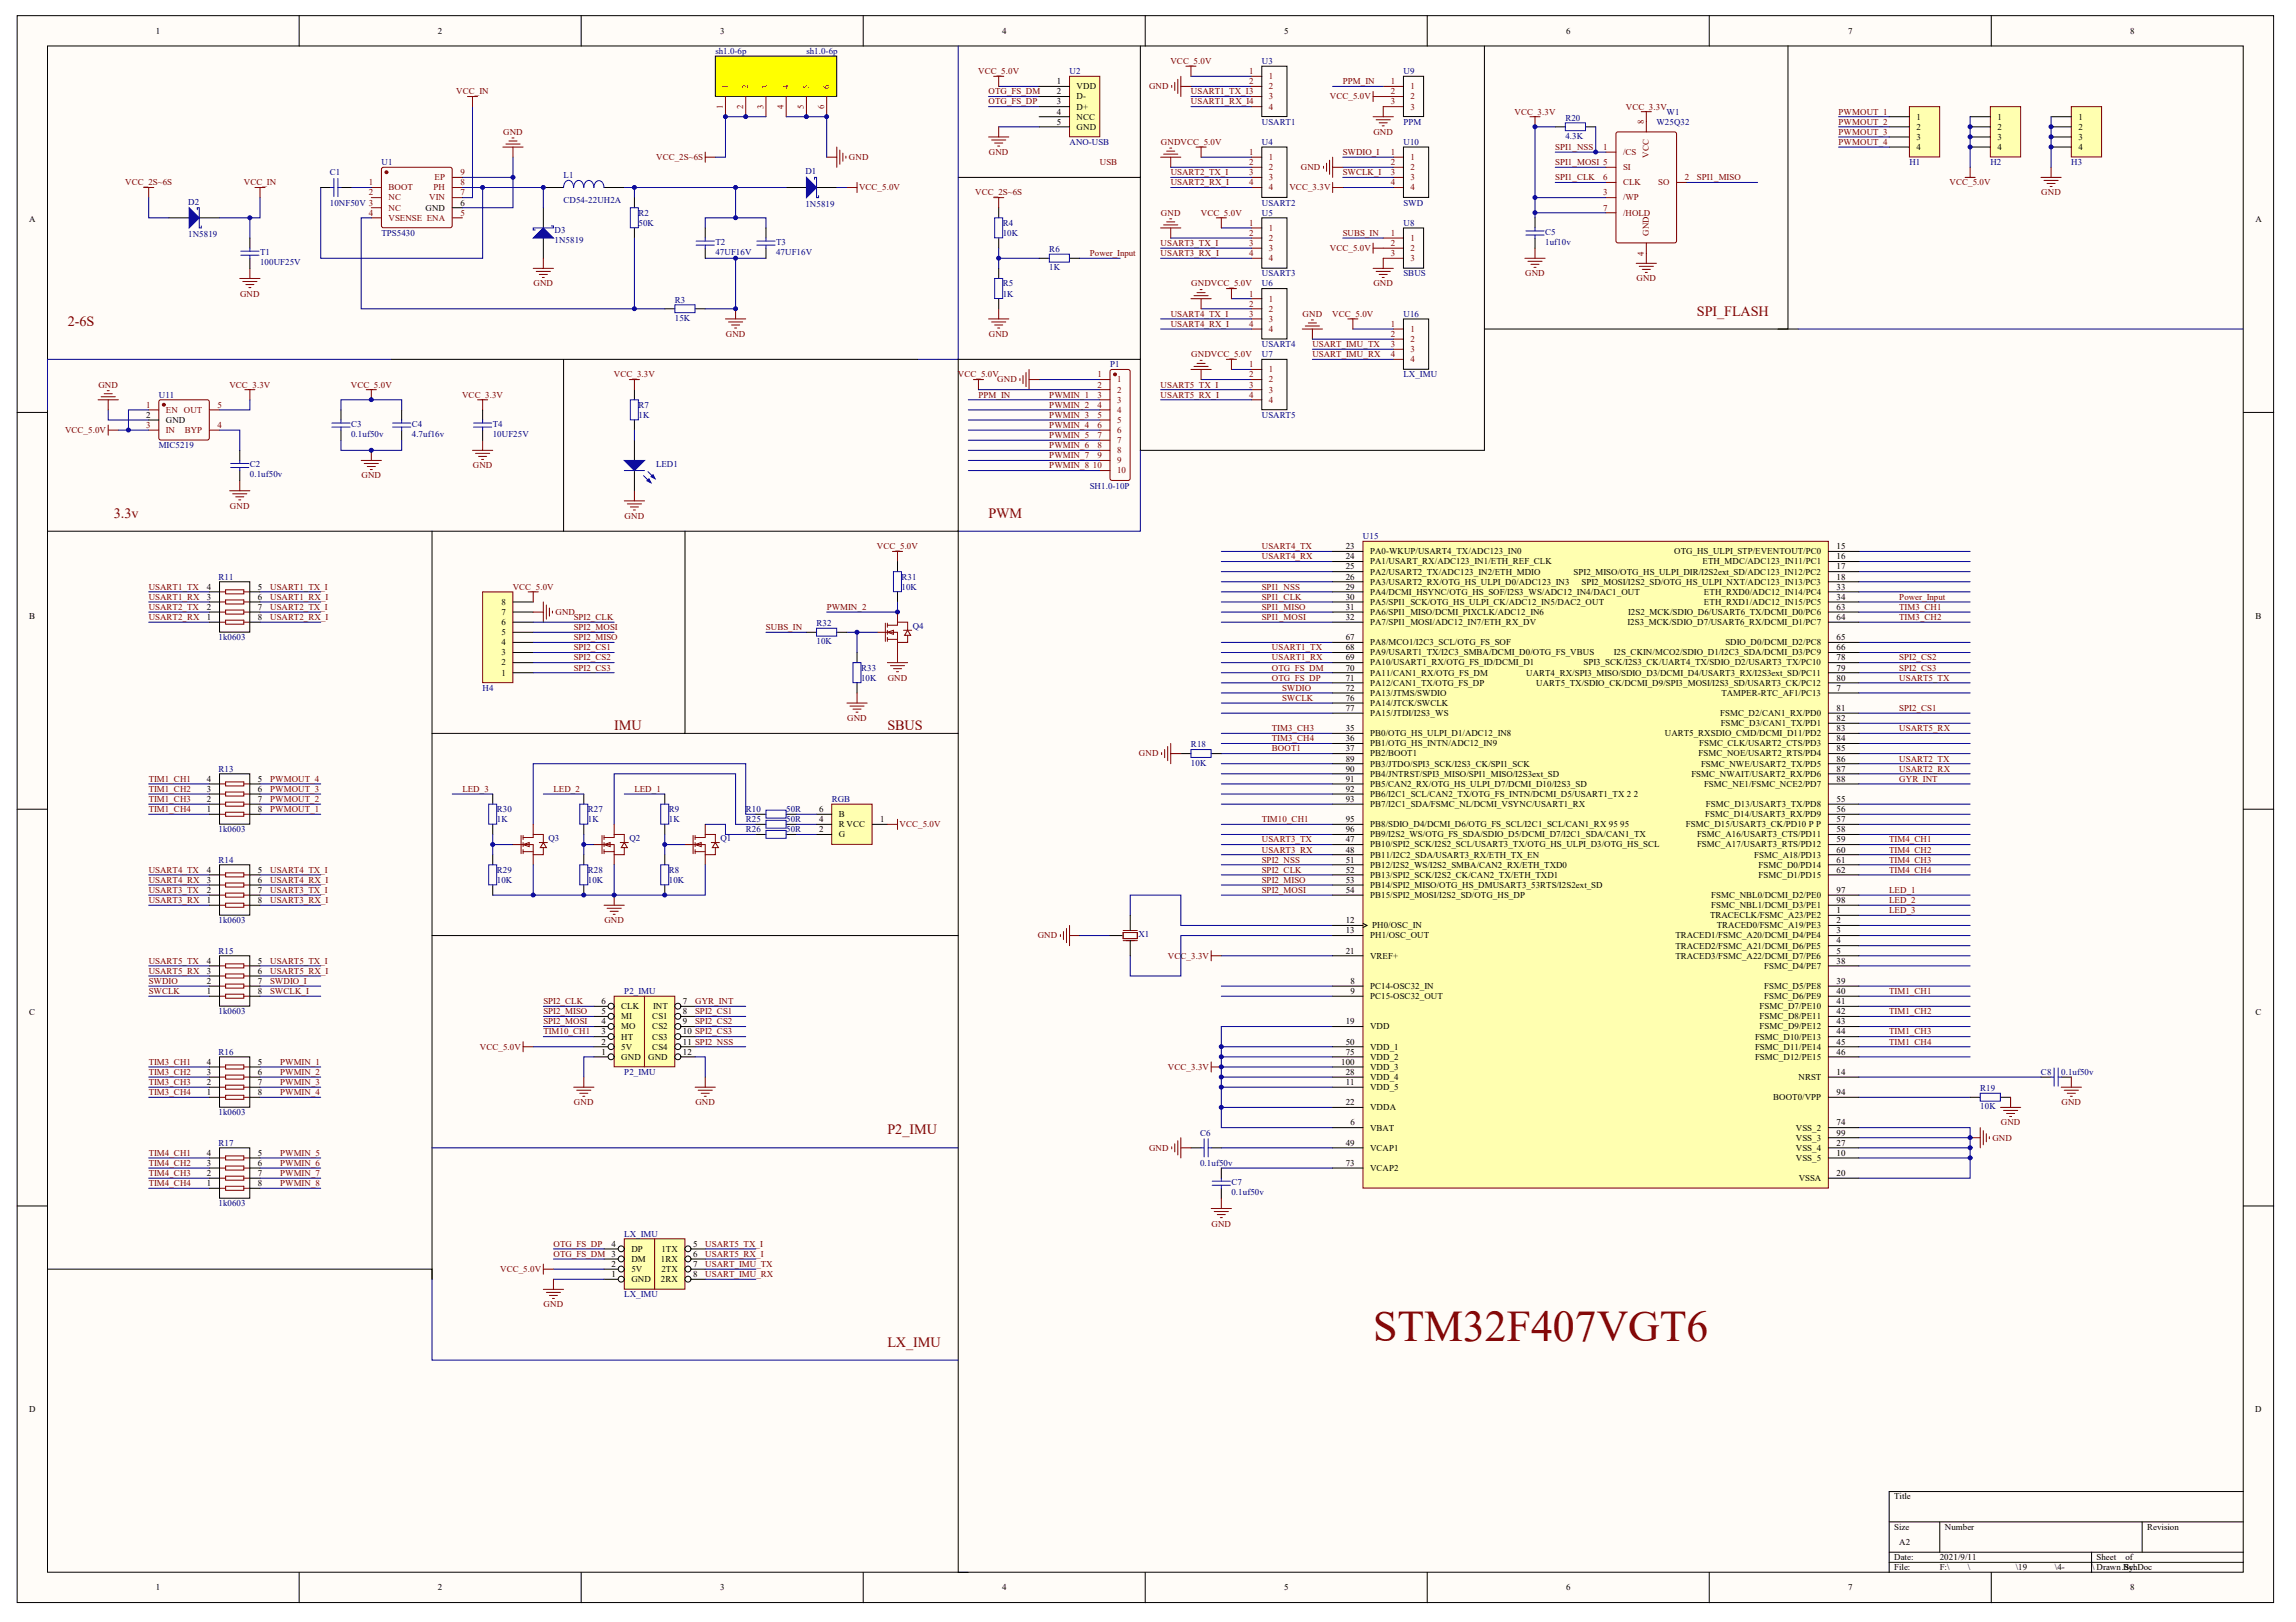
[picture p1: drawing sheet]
<svg xmlns="http://www.w3.org/2000/svg" width="297mm" height="210mm" viewBox="0 0 297 210" stroke-linecap="round" stroke-linejoin="round" font-family="sans-serif">
<defs><g id="words">
<text font-size="5.7" fill="#800000" x="177.6" y="173.5">STM32F407VGT6</text>
<g font-size="1.8" fill="#800000">
<text x="219.5" y="40.8">SPI_FLASH</text>
<text x="8.8" y="42.2">2-6S</text>
<text x="14.7" y="67">3.3v</text>
<text x="127.9" y="67">PWM</text>
<text x="79.5" y="94.5">IMU</text>
<text x="114.8" y="94.5">SBUS</text>
<text x="114.8" y="146.8">P2_IMU</text>
<text x="114.8" y="174.3">LX_IMU</text>
</g>
<g font-size="1.2">
<text x="20.2" y="4.4">1</text>
<text x="56.7" y="4.4">2</text>
<text x="93.2" y="4.4">3</text>
<text x="129.6" y="4.4">4</text>
<text x="166.1" y="4.4">5</text>
<text x="202.6" y="4.4">6</text>
<text x="239.1" y="4.4">7</text>
<text x="275.6" y="4.4">8</text>
<text x="136.7" y="10.9">1</text>
<text x="139.3" y="11.6">VDD</text>
<text x="136.7" y="12.2">2</text>
<text x="136.7" y="13.5">3</text>
<text x="136.7" y="14.8">4</text>
<text x="136.7" y="16.1">5</text>
<text x="139.3" y="12.9">D-</text>
<text x="139.3" y="14.2">D+</text>
<text x="139.3" y="15.5">NCC</text>
<text x="139.3" y="16.8">GND</text>
<text x="247.9" y="15.5">1</text>
<text x="247.9" y="16.8">2</text>
<text x="258.4" y="15.5">1</text>
<text x="258.4" y="16.8">2</text>
<text x="268.9" y="15.5">1</text>
<text x="268.9" y="16.8">2</text>
<text x="247.9" y="18.1">3</text>
<text x="247.9" y="19.4">4</text>
<text x="258.4" y="18.1">3</text>
<text x="258.4" y="19.4">4</text>
<text x="268.9" y="18.1">3</text>
<text x="268.9" y="19.4">4</text>
<text x="3.8" y="28.7">A</text>
<text x="55.1" y="27.3">GND</text>
<text x="59.6" y="26.6">6</text>
<text x="291.8" y="28.7">A</text>
<text x="18.9" y="54.1">2</text>
<text x="21.5" y="54.7">GND</text>
<text x="174.1" y="71.1">23</text>
<text x="177.2" y="71.7">PA0-WKUP/USART4_TX/ADC123_IN0</text>
<text x="216.6" y="71.7">OTG_HS_ULPI_STP/EVENTOUT/PC0</text>
<text x="237.6" y="71.1">15</text>
<text x="26.8" y="76.3">4</text>
<text x="26.8" y="77.6">3</text>
<text x="33.4" y="76.3">5</text>
<text x="33.4" y="77.6">6</text>
<text x="174.1" y="72.4">24</text>
<text x="174.1" y="73.7">25</text>
<text x="174.1" y="75">26</text>
<text x="174.1" y="76.3">29</text>
<text x="174.1" y="77.6">30</text>
<text x="177.2" y="73">PA1/USART_RX/ADC123_IN1/ETH_REF_CLK</text>
<text x="177.2" y="74.3">PA2/USART2_TX/ADC123_IN2/ETH_MDIO</text>
<text x="177.2" y="75.7">PA3/USART2_RX/OTG_HS_ULPI_D0/ADC123_IN3</text>
<text x="177.2" y="77">PA4/DCMI_HSYNC/OTG_HS_SOF/I2S3_WS/ADC12_IN4/DAC1_OUT</text>
<text x="203.6" y="74.3">SPI2_MISO/OTG_HS_ULPI_DIR/I2S2ext_SD/ADC123_IN12/PC2</text>
<text x="204.6" y="75.7">SPI2_MOSI/I2S2_SD/OTG_HS_ULPI_NXT/ADC123_IN13/PC3</text>
<text x="220.3" y="73">ETH_MDC/ADC123_IN11/PC1</text>
<text x="220.5" y="77">ETH_RXD0/ADC12_IN14/PC4</text>
<text x="237.6" y="72.4">16</text>
<text x="237.6" y="73.7">17</text>
<text x="237.6" y="75">18</text>
<text x="237.6" y="76.3">33</text>
<text x="237.6" y="77.6">34</text>
<text x="3.8" y="80.1">B</text>
<text x="26.8" y="78.9">2</text>
<text x="26.8" y="80.2">1</text>
<text x="33.4" y="78.9">7</text>
<text x="33.4" y="80.2">8</text>
<text x="64.9" y="83.5">4</text>
<text x="64.9" y="82.2">5</text>
<text x="64.9" y="80.9">6</text>
<text x="64.9" y="79.6">7</text>
<text x="64.9" y="78.3">8</text>
<text x="174.1" y="78.9">31</text>
<text x="174.1" y="80.2">32</text>
<text x="174.1" y="82.9">67</text>
<text x="177.2" y="78.3">PA5/SPI1_SCK/OTG_HS_ULPI_CK/ADC12_IN5/DAC2_OUT</text>
<text x="177.2" y="79.6">PA6/SPI1_MISO/DCMI_PIXCLK/ADC12_IN6</text>
<text x="177.2" y="80.9">PA7/SPI1_MOSI/ADC12_IN7/ETH_RX_DV</text>
<text x="177.2" y="83.5">PA8/MCO1/I2C3_SCL/OTG_FS_SOF</text>
<text x="210.6" y="80.9">I2S3_MCK/SDIO_D7/USART6_RX/DCMI_D1/PC7</text>
<text x="210.6" y="79.6">I2S2_MCK/SDIO_D6/USART6_TX/DCMI_D0/PC6</text>
<text x="220.5" y="78.3">ETH_RXD1/ADC12_IN15/PC5</text>
<text x="223.2" y="83.5">SDIO_D0/DCMI_D2/PC8</text>
<text x="237.6" y="78.9">63</text>
<text x="237.6" y="80.2">64</text>
<text x="237.6" y="82.9">65</text>
<text x="291.8" y="80.1">B</text>
<text x="64.9" y="87.4">1</text>
<text x="64.9" y="86.1">2</text>
<text x="64.9" y="84.8">3</text>
<text x="174.1" y="84.2">68</text>
<text x="174.1" y="85.5">69</text>
<text x="174.1" y="86.8">70</text>
<text x="174.1" y="88.1">71</text>
<text x="174.1" y="89.4">72</text>
<text x="177.2" y="84.8">PA9/USART1_TX/I2C3_SMBA/DCMI_D0/OTG_FS_VBUS</text>
<text x="177.2" y="86.1">PA10/USART1_RX/OTG_FS_ID/DCMI_D1</text>
<text x="177.2" y="87.4">PA11/CAN1_RX/OTG_FS_DM</text>
<text x="177.2" y="88.7">PA12/CAN1_TX/OTG_FS_DP</text>
<text x="197.4" y="87.4">UART4_RX/SPI3_MISO/SDIO_D3/DCMI_D4/USART3_RX/I2S3ext_SD/PC11</text>
<text x="198.8" y="88.7">UART5_TX/SDIO_CK/DCMI_D9/SPI3_MOSI/I2S3_SD/USART3_CK/PC12</text>
<text x="204.9" y="86.1">SPI3_SCK/I2S3_CK/UART4_TX/SDIO_D2/USART3_TX/PC10</text>
<text x="208.8" y="84.8">I2S_CKIN/MCO2/SDIO_D1/I2C3_SDA/DCMI_D3/PC9</text>
<text x="237.6" y="84.2">66</text>
<text x="237.6" y="85.5">78</text>
<text x="237.6" y="86.8">79</text>
<text x="237.6" y="88.1">80</text>
<text x="237.6" y="89.4">7</text>
<text x="174.1" y="90.7">76</text>
<text x="174.1" y="92">77</text>
<text x="174.1" y="94.6">35</text>
<text x="174.1" y="95.9">36</text>
<text x="177.2" y="90">PA13/JTMS/SWDIO</text>
<text x="177.2" y="91.4">PA14/JTCK/SWCLK</text>
<text x="177.2" y="92.7">PA15/JTDI/I2S3_WS</text>
<text x="177.2" y="95.3">PB0/OTG_HS_ULPI_D1/ADC12_IN8</text>
<text x="215.4" y="95.3">UART5_RXSDIO_CMD/DCMI_D11/PD2</text>
<text x="222.5" y="92.7">FSMC_D2/CAN1_RX/PD0</text>
<text x="222.6" y="94">FSMC_D3/CAN1_TX/PD1</text>
<text x="222.7" y="90">TAMPER-RTC_AF1/PC13</text>
<text x="237.6" y="92">81</text>
<text x="237.6" y="93.3">82</text>
<text x="237.6" y="94.6">83</text>
<text x="237.6" y="95.9">84</text>
<text x="26.8" y="101.2">4</text>
<text x="33.4" y="101.2">5</text>
<text x="174.1" y="97.2">37</text>
<text x="174.1" y="98.5">89</text>
<text x="174.1" y="99.9">90</text>
<text x="174.1" y="101.2">91</text>
<text x="177.2" y="96.6">PB1/OTG_HS_INTN/ADC12_IN9</text>
<text x="177.2" y="97.9">PB2/BOOT1</text>
<text x="177.2" y="99.2">PB3/JTDO/SPI3_SCK/I2S3_CK/SPI1_SCK</text>
<text x="177.2" y="100.5">PB4/JNTRST/SPI3_MISO/SPI1_MISO/I2S3ext_SD</text>
<text x="177.2" y="101.8">PB5/CAN2_RX/OTG_HS_ULPI_D7/DCMI_D10/I2S3_SD</text>
<text x="218.8" y="100.5">FSMC_NWAIT/USART2_RX/PD6</text>
<text x="219.8" y="97.9">FSMC_NOE/USART2_RTS/PD4</text>
<text x="219.8" y="96.6">FSMC_CLK/USART2_CTS/PD3</text>
<text x="220.1" y="99.2">FSMC_NWE/USART2_TX/PD5</text>
<text x="220.5" y="101.8">FSMC_NE1/FSMC_NCE2/PD7</text>
<text x="237.6" y="97.2">85</text>
<text x="237.6" y="98.5">86</text>
<text x="237.6" y="99.9">87</text>
<text x="237.6" y="101.2">88</text>
<text x="26.8" y="102.5">3</text>
<text x="26.8" y="103.8">2</text>
<text x="26.8" y="105.1">1</text>
<text x="33.4" y="102.5">6</text>
<text x="33.4" y="103.8">7</text>
<text x="33.4" y="105.1">8</text>
<text x="106" y="107.7">2</text>
<text x="106" y="106.4">4</text>
<text x="106" y="105.1">6</text>
<text x="108.5" y="107.1">R VCC</text>
<text x="108.5" y="105.7">B</text>
<text x="113.9" y="106.4">1</text>
<text x="174.1" y="102.5">92</text>
<text x="174.1" y="103.8">93</text>
<text x="174.1" y="106.4">95</text>
<text x="174.1" y="107.7">96</text>
<text x="177.2" y="103.1">PB6/I2C1_SCL/CAN2_TX/OTG_FS_INTN/DCMI_D5/USART1_TX 2</text>
<text x="177.2" y="104.4">PB7/I2C1_SDA/FSMC_NL/DCMI_VSYNC/USART1_RX</text>
<text x="177.2" y="107.1">PB8/SDIO_D4/DCMI_D6/OTG_FS_SCL/I2C1_SCL/CAN1_RX 95</text>
<text x="209.6" y="107.1">95</text>
<text x="211.4" y="103.1">2</text>
<text x="218.1" y="107.1">FSMC_D15/USART3_CK/PD10 P P</text>
<text x="220.6" y="105.7">FSMC_D14/USART3_RX/PD9</text>
<text x="220.7" y="104.4">FSMC_D13/USART3_TX/PD8</text>
<text x="237.6" y="103.8">55</text>
<text x="237.6" y="105.1">56</text>
<text x="237.6" y="106.4">57</text>
<text x="237.6" y="107.7">58</text>
<text x="26.8" y="112.9">4</text>
<text x="33.4" y="112.9">5</text>
<text x="108.5" y="108.4">G</text>
<text x="174.1" y="109">47</text>
<text x="174.1" y="110.3">48</text>
<text x="174.1" y="111.6">51</text>
<text x="174.1" y="112.9">52</text>
<text x="177.2" y="108.4">PB9/I2S2_WS/OTG_FS_SDA/SDIO_D5/DCMI_D7/I2C1_SDA/CAN1_TX</text>
<text x="177.2" y="109.7">PB10/SPI2_SCK/I2S2_SCL/USART3_TX/OTG_HS_ULPI_D3/OTG_HS_SCL</text>
<text x="177.2" y="111">PB11/I2C2_SDA/USART3_RX/ETH_TX_EN</text>
<text x="177.2" y="112.3">PB12/I2S2_WS/I2S2_SMBA/CAN2_RX/ETH_TXD0</text>
<text x="177.2" y="113.6">PB13/SPI2_SCK/I2S2_CK/CAN2_TX/ETH_TXD1</text>
<text x="219.6" y="108.4">FSMC_A16/USART3_CTS/PD11</text>
<text x="219.6" y="109.7">FSMC_A17/USART3_RTS/PD12</text>
<text x="227" y="111">FSMC_A18/PD13</text>
<text x="227.5" y="112.3">FSMC_D0/PD14</text>
<text x="227.5" y="113.6">FSMC_D1/PD15</text>
<text x="237.6" y="109">59</text>
<text x="237.6" y="110.3">60</text>
<text x="237.6" y="111.6">61</text>
<text x="237.6" y="112.9">62</text>
<text x="26.8" y="114.2">3</text>
<text x="26.8" y="115.6">2</text>
<text x="26.8" y="116.9">1</text>
<text x="33.4" y="114.2">6</text>
<text x="33.4" y="115.6">7</text>
<text x="33.4" y="116.9">8</text>
<text x="174.1" y="119.5">12</text>
<text x="174.1" y="114.2">53</text>
<text x="174.1" y="115.6">54</text>
<text x="177.2" y="114.9">PB14/SPI2_MISO/OTG_HS_DMUSART3_53RTS/I2S2ext_SD</text>
<text x="177.2" y="116.2">PB15/SPI2_MOSI/I2S2_SD/OTG_HS_DP</text>
<text x="221.2" y="118.8">TRACECLK/FSMC_A23/PE2</text>
<text x="221.4" y="116.2">FSMC_NBL0/DCMI_D2/PE0</text>
<text x="221.4" y="117.5">FSMC_NBL1/DCMI_D3/PE1</text>
<text x="237.6" y="115.6">97</text>
<text x="237.6" y="116.9">98</text>
<text x="237.6" y="118.2">1</text>
<text x="237.6" y="119.5">2</text>
<text x="26.8" y="124.7">4</text>
<text x="33.4" y="124.7">5</text>
<text x="174.1" y="120.8">13</text>
<text x="174.1" y="123.4">21</text>
<text x="177.2" y="121.4">PH1/OSC_OUT</text>
<text x="177.2" y="124.1">VREF+</text>
<text x="177.5" y="120.1">PH0/OSC_IN</text>
<text x="216.7" y="121.4">TRACED1/FSMC_A20/DCMI_D4/PE4</text>
<text x="216.7" y="122.8">TRACED2/FSMC_A21/DCMI_D6/PE5</text>
<text x="216.7" y="124.1">TRACED3/FSMC_A22/DCMI_D7/PE6</text>
<text x="222.1" y="120.1">TRACED0/FSMC_A19/PE3</text>
<text x="228.2" y="125.4">FSMC_D4/PE7</text>
<text x="237.6" y="120.8">3</text>
<text x="237.6" y="122.1">4</text>
<text x="237.6" y="123.4">5</text>
<text x="237.6" y="124.7">38</text>
<text x="3.8" y="131.4">C</text>
<text x="26.8" y="126">3</text>
<text x="26.8" y="127.3">2</text>
<text x="26.8" y="128.6">1</text>
<text x="33.4" y="126">6</text>
<text x="33.4" y="127.3">7</text>
<text x="33.4" y="128.6">8</text>
<text x="77.8" y="129.9">6</text>
<text x="77.8" y="131.3">5</text>
<text x="80.4" y="130.6">CLK</text>
<text x="80.4" y="131.9">MI</text>
<text x="84.4" y="131.9">CS1</text>
<text x="84.5" y="130.6">INT</text>
<text x="88.4" y="131.3">8</text>
<text x="88.4" y="129.9">7</text>
<text x="174.7" y="127.3">8</text>
<text x="174.7" y="128.6">9</text>
<text x="177.2" y="128">PC14-OSC32_IN</text>
<text x="177.2" y="129.3">PC15-OSC32_OUT</text>
<text x="227.7" y="130.6">FSMC_D7/PE10</text>
<text x="227.7" y="131.9">FSMC_D8/PE11</text>
<text x="228.2" y="128">FSMC_D5/PE8</text>
<text x="228.2" y="129.3">FSMC_D6/PE9</text>
<text x="237.6" y="127.3">39</text>
<text x="237.6" y="128.6">40</text>
<text x="237.6" y="129.9">41</text>
<text x="237.6" y="131.3">42</text>
<text x="291.8" y="131.4">C</text>
<text x="26.8" y="137.8">4</text>
<text x="33.4" y="137.8">5</text>
<text x="77.8" y="132.6">4</text>
<text x="77.8" y="135.2">2</text>
<text x="77.8" y="136.5">1</text>
<text x="77.8" y="133.9">3</text>
<text x="80.4" y="133.2">MO</text>
<text x="80.4" y="135.8">5V</text>
<text x="80.4" y="137.1">GND</text>
<text x="80.4" y="134.5">HT</text>
<text x="83.9" y="137.1">GND</text>
<text x="84.4" y="134.5">CS3</text>
<text x="84.4" y="133.2">CS2</text>
<text x="84.4" y="135.8">CS4</text>
<text x="88.4" y="133.9">10 SPI2_CS3</text>
<text x="88.4" y="132.6">9</text>
<text x="88.4" y="136.5">12</text>
<text x="88.4" y="135.2">11 SPI2_NSS</text>
<text x="173.5" y="137.8">100</text>
<text x="174.1" y="135.2">50</text>
<text x="174.1" y="136.5">75</text>
<text x="174.1" y="132.6">19</text>
<text x="177.2" y="135.8">VDD_1</text>
<text x="177.2" y="137.1">VDD_2</text>
<text x="177.2" y="133.2">VDD</text>
<text x="227.1" y="134.5">FSMC_D10/PE13</text>
<text x="227.1" y="135.8">FSMC_D11/PE14</text>
<text x="227.1" y="137.1">FSMC_D12/PE15</text>
<text x="227.7" y="133.2">FSMC_D9/PE12</text>
<text x="237.6" y="132.6">43</text>
<text x="237.6" y="133.9">44</text>
<text x="237.6" y="135.2">45</text>
<text x="237.6" y="136.5">46</text>
<text x="26.8" y="139.1">3</text>
<text x="26.8" y="140.4">2</text>
<text x="26.8" y="141.7">1</text>
<text x="33.4" y="139.1">6</text>
<text x="33.4" y="140.4">7</text>
<text x="33.4" y="141.7">8</text>
<text x="174.1" y="139.1">28</text>
<text x="174.1" y="140.4">11</text>
<text x="174.1" y="143">22</text>
<text x="177.2" y="138.4">VDD_3</text>
<text x="177.2" y="139.8">VDD_4</text>
<text x="177.2" y="141.1">VDD_5</text>
<text x="177.2" y="143.7">VDDA</text>
<text x="229.4" y="142.4">BOOT0/VPP</text>
<text x="232.7" y="139.8">NRST</text>
<text x="237.6" y="141.7">94</text>
<text x="237.6" y="139.1">14</text>
<text x="26.8" y="149.6">4</text>
<text x="33.4" y="149.6">5</text>
<text x="174.1" y="148.3">49</text>
<text x="174.7" y="145.6">6</text>
<text x="177.2" y="148.9">VCAP1</text>
<text x="177.2" y="146.3">VBAT</text>
<text x="232.3" y="146.3">VSS_2</text>
<text x="232.3" y="147.6">VSS_3</text>
<text x="232.3" y="148.9">VSS_4</text>
<text x="237.6" y="145.6">74</text>
<text x="237.6" y="147">99</text>
<text x="237.6" y="148.3">27</text>
<text x="237.6" y="149.6">10</text>
<text x="26.8" y="150.9">3</text>
<text x="26.8" y="152.2">2</text>
<text x="26.8" y="153.5">1</text>
<text x="33.4" y="150.9">6</text>
<text x="33.4" y="152.2">7</text>
<text x="33.4" y="153.5">8</text>
<text x="174.1" y="150.9">73</text>
<text x="177.2" y="151.5">VCAP2</text>
<text x="232.3" y="150.2">VSS_5</text>
<text x="232.7" y="152.8">VSSA</text>
<text x="237.6" y="152.2">20</text>
<text x="79.1" y="161.3">4</text>
<text x="81.7" y="162">DP</text>
<text x="85.6" y="162">1TX</text>
<text x="89.7" y="161.3">5</text>
<text x="79.1" y="164">2</text>
<text x="79.1" y="165.3">1</text>
<text x="79.1" y="162.7">3</text>
<text x="81.7" y="164.6">5V</text>
<text x="81.7" y="165.9">GND</text>
<text x="81.7" y="163.3">DM</text>
<text x="85.5" y="165.9">2RX</text>
<text x="85.5" y="163.3">1RX</text>
<text x="85.6" y="164.6">2TX</text>
<text x="89.7" y="165.3">8</text>
<text x="89.7" y="164">7</text>
<text x="89.7" y="162.7">6</text>
<text x="3.8" y="182.8">D</text>
<text x="291.8" y="182.8">D</text>
<text x="245.1" y="194">Title</text>
<text x="245.1" y="198">Size</text>
<text x="251.6" y="198">Number</text>
<text x="277.8" y="198">Revision</text>
<text x="245.1" y="201.9">Date:</text>
<text x="245.1" y="203.2">File:</text>
<text x="245.7" y="199.9">A2</text>
<text x="251" y="201.9">2021/9/11</text>
<text x="251" y="203.2">F:\</text>
<text x="254.6" y="203.2">\</text>
<text x="260.8" y="203.2">\19</text>
<text x="265.8" y="203.2">\4-</text>
<text x="270.7" y="203.2">\ Drawn By:</text>
<text x="271.2" y="201.9">Sheet</text>
<text x="274.5" y="203.2">.SchDoc</text>
<text x="275" y="201.9">of</text>
<text x="20.2" y="205.8">1</text>
<text x="56.7" y="205.8">2</text>
<text x="93.2" y="205.8">3</text>
<text x="129.6" y="205.8">4</text>
<text x="166.1" y="205.8">5</text>
<text x="202.6" y="205.8">6</text>
<text x="239.1" y="205.8">7</text>
<text x="275.6" y="205.8">8</text>
</g>
<g font-size="1.2" fill="#000080">
<text x="92.5" y="7">sh1.0-6p</text>
<text x="104.3" y="7">sh1.0-6p</text>
<text x="138.4" y="9.6">U2</text>
<text x="163.2" y="8.3">U3</text>
<text x="181.6" y="9.6">U9</text>
<text x="163.2" y="16.1">USART1</text>
<text x="181.6" y="16.1">PPM</text>
<text x="202.5" y="15.6">R20</text>
<text x="202.5" y="18">4.3K</text>
<text x="214.3" y="16.1">W25Q32</text>
<text x="215.6" y="14.8">W1</text>
<text x="42.7" y="22.7">C1</text>
<text x="49.3" y="21.4">U1</text>
<text x="72.9" y="23.1">L1</text>
<text x="104.2" y="22.5">D1</text>
<text x="138.4" y="18.8">ANO-USB</text>
<text x="163.2" y="18.8">U4</text>
<text x="181.6" y="18.8">U10</text>
<text x="247" y="21.4">H1</text>
<text x="257.5" y="21.4">H2</text>
<text x="268" y="21.4">H3</text>
<text x="24.3" y="26.5">D2</text>
<text x="42.7" y="26.6">10NF50V 3</text>
<text x="72.9" y="26.2">CD54-22UH2A</text>
<text x="82.6" y="27.9">R2</text>
<text x="82.6" y="29.2">50K</text>
<text x="104.2" y="26.7">1N5819</text>
<text x="129.7" y="29.2">R4</text>
<text x="163.2" y="26.6">USART2</text>
<text x="163.2" y="27.9">U5</text>
<text x="181.6" y="26.6">SWD</text>
<text x="181.6" y="29.2">U8</text>
<text x="24.3" y="30.7">1N5819</text>
<text x="33.6" y="33">T1</text>
<text x="33.6" y="34.3">100UF25V</text>
<text x="49.3" y="30.5">TPS5430</text>
<text x="71.7" y="30.1">D3</text>
<text x="71.7" y="31.4">1N5819</text>
<text x="92.5" y="31.7">T2</text>
<text x="92.5" y="33">47UF16V</text>
<text x="100.4" y="31.7">T3</text>
<text x="100.4" y="33">47UF16V</text>
<text x="129.7" y="30.5">10K</text>
<text x="135.7" y="32.6">R6</text>
<text x="135.7" y="35">1K</text>
<text x="163.2" y="35.8">USART3</text>
<text x="181.6" y="35.8">SBUS</text>
<text x="199.9" y="30.4">C5</text>
<text x="199.9" y="31.7">1uf10v</text>
<text x="87.3" y="39.2">R3</text>
<text x="87.3" y="41.5">15K</text>
<text x="129.7" y="37.1">R5</text>
<text x="129.7" y="38.4">1K</text>
<text x="163.2" y="37.1">U6</text>
<text x="181.6" y="41">U16</text>
<text x="143.6" y="47.5">P1</text>
<text x="163.2" y="44.9">USART4</text>
<text x="163.2" y="46.2">U7</text>
<text x="20.5" y="51.5">U11</text>
<text x="82.6" y="52.8">R7</text>
<text x="181.6" y="48.8">LX_IMU</text>
<text x="20.5" y="58">MIC5219</text>
<text x="45.4" y="55.2">C3</text>
<text x="45.4" y="56.6">0.1uf50v</text>
<text x="53.3" y="55.2">C4</text>
<text x="53.3" y="56.6">4.7uf16v</text>
<text x="63.7" y="55.2">T4</text>
<text x="63.7" y="56.6">10UF25V</text>
<text x="82.6" y="54.1">1K</text>
<text x="163.2" y="54.1">USART5</text>
<text x="32.3" y="60.5">C2</text>
<text x="32.3" y="61.8">0.1uf50v</text>
<text x="84.9" y="60.5">LED1</text>
<text x="141" y="63.2">SH1.0-10P</text>
<text x="176.3" y="69.8">U15</text>
<text x="28.3" y="75">R11</text>
<text x="116.6" y="75">R31</text>
<text x="116.6" y="76.3">10K</text>
<text x="28.3" y="82.9">1k0603</text>
<text x="105.6" y="81">R32</text>
<text x="105.6" y="83.4">10K</text>
<text x="118.1" y="81.4">Q4</text>
<text x="62.4" y="89.4">H4</text>
<text x="111.4" y="86.8">R33</text>
<text x="111.4" y="88.1">10K</text>
<text x="28.3" y="99.9">R13</text>
<text x="154.1" y="96.7">R18</text>
<text x="154.1" y="99.1">10K</text>
<text x="28.3" y="107.7">1k0603</text>
<text x="64.3" y="105.1">R30</text>
<text x="64.3" y="106.4">1K</text>
<text x="76.1" y="105.1">R27</text>
<text x="76.1" y="106.4">1K</text>
<text x="86.5" y="105.1">R9</text>
<text x="86.5" y="106.4">1K</text>
<text x="96.5" y="105.1">R10</text>
<text x="96.5" y="106.4">R25</text>
<text x="96.5" y="107.7">R26</text>
<text x="101.7" y="105.1">50R</text>
<text x="101.7" y="106.4">50R</text>
<text x="101.7" y="107.7">50R</text>
<text x="107.6" y="103.8">RGB</text>
<text x="28.3" y="111.6">R14</text>
<text x="64.3" y="112.9">R29</text>
<text x="70.9" y="108.9">Q3</text>
<text x="76.1" y="112.9">R28</text>
<text x="81.4" y="108.9">Q2</text>
<text x="86.5" y="112.9">R8</text>
<text x="93.2" y="108.9">Q1</text>
<text x="28.3" y="119.5">1k0603</text>
<text x="64.3" y="114.2">10K</text>
<text x="76.1" y="114.2">10K</text>
<text x="86.5" y="114.2">10K</text>
<text x="28.3" y="123.4">R15</text>
<text x="147.3" y="121.3">X1</text>
<text x="28.3" y="131.3">1k0603</text>
<text x="80.8" y="128.6">P2_IMU</text>
<text x="28.3" y="136.5">R16</text>
<text x="80.8" y="139.1">P2_IMU</text>
<text x="256.2" y="141.2">R19</text>
<text x="256.2" y="143.6">10K</text>
<text x="264" y="139.1">C8</text>
<text x="266.7" y="139.1">0.1uf50v</text>
<text x="28.3" y="144.3">1k0603</text>
<text x="28.3" y="148.3">R17</text>
<text x="155.3" y="147">C6</text>
<text x="155.3" y="150.9">0.1uf50v</text>
<text x="159.3" y="153.4">C7</text>
<text x="159.3" y="154.7">0.1uf50v</text>
<text x="28.3" y="156.1">1k0603</text>
<text x="80.8" y="160">LX_IMU</text>
<text x="80.8" y="167.9">LX_IMU</text>
</g>
<g font-size="1.2" fill="#800000">
<text x="126.5" y="9.6">VCC_5.0V</text>
<text x="148.7" y="11.6">GND</text>
<text x="151.4" y="8.3">VCC_5.0V</text>
<text x="173.7" y="10.9">PPM_IN</text>
<text x="59" y="12.2">VCC_IN</text>
<text x="65.1" y="17.4">GND</text>
<text x="127.9" y="12.2">OTG_FS_DM</text>
<text x="127.9" y="13.5">OTG_FS_DP</text>
<text x="154.1" y="12.2">USART1_TX_I3</text>
<text x="154.1" y="13.5">USART1_RX_I4</text>
<text x="172.1" y="12.9">VCC_5.0V</text>
<text x="177.7" y="17.4">GND</text>
<text x="195.9" y="14.8">VCC_3.3V</text>
<text x="210.3" y="14.2">VCC_3.3V</text>
<text x="237.9" y="14.8">PWMOUT_1</text>
<text x="237.9" y="16.1">PWMOUT_2</text>
<text x="237.9" y="17.4">PWMOUT_3</text>
<text x="16.2" y="24">VCC_2S~6S</text>
<text x="31.5" y="24">VCC_IN</text>
<text x="84.9" y="20.7">VCC_2S~6S</text>
<text x="109.8" y="20.7">GND</text>
<text x="127.9" y="20.1">GND</text>
<text x="142.3" y="21.4">USB</text>
<text x="150.2" y="18.8">GNDVCC_5.0V</text>
<text x="151.5" y="22.7">USART2_TX_I</text>
<text x="151.5" y="24">USART2_RX_I</text>
<text x="168.3" y="22">GND</text>
<text x="173.7" y="20.1">SWDIO_I</text>
<text x="173.7" y="22.7">SWCLK_I</text>
<text x="201.2" y="19.4">SPI1_NSS</text>
<text x="201.2" y="21.4">SPI1_MOSI 5</text>
<text x="201.2" y="23.3">SPI1_CLK</text>
<text x="219.5" y="23.3">SPI1_MISO</text>
<text x="237.9" y="18.8">PWMOUT_4</text>
<text x="252.2" y="24">VCC_5.0V</text>
<text x="111.1" y="24.6">VCC_5.0V</text>
<text x="126.2" y="25.3">VCC_2S~6S</text>
<text x="150.2" y="27.9">GND</text>
<text x="155.3" y="27.9">VCC_5.0V</text>
<text x="166.8" y="24.6">VCC_3.3V</text>
<text x="264.1" y="25.3">GND</text>
<text x="141" y="33.1">Power_Input</text>
<text x="150.1" y="31.8">USART3_TX_I</text>
<text x="150.1" y="33.1">USART3_RX_I</text>
<text x="172.1" y="32.5">VCC_5.0V</text>
<text x="173.7" y="30.5">SUBS_IN</text>
<text x="197.3" y="35.8">GND</text>
<text x="31.1" y="38.4">GND</text>
<text x="69" y="37.1">GND</text>
<text x="151.5" y="41">USART4_TX_I</text>
<text x="154.1" y="37.1">GNDVCC_5.0V</text>
<text x="168.5" y="41">GND</text>
<text x="172.4" y="41">VCC_5.0V</text>
<text x="177.7" y="37.1">GND</text>
<text x="211.7" y="36.4">GND</text>
<text x="93.9" y="43.6">GND</text>
<text x="127.9" y="43.6">GND</text>
<text x="151.5" y="42.3">USART4_RX_I</text>
<text x="154.1" y="46.2">GNDVCC_5.0V</text>
<text x="169.8" y="44.9">USART_IMU_TX</text>
<text x="169.8" y="46.2">USART_IMU_RX</text>
<text x="12.7" y="50.1">GND</text>
<text x="29.7" y="50.1">VCC_3.3V</text>
<text x="45.4" y="50.1">VCC_5.0V</text>
<text x="59.8" y="51.5">VCC_3.3V</text>
<text x="79.4" y="48.8">VCC_3.3V</text>
<text x="123.9" y="48.8">VCC_5.0V</text>
<text x="126.6" y="51.5">PPM_IN</text>
<text x="129" y="49.5">GND</text>
<text x="135.7" y="51.5">PWMIN_1</text>
<text x="135.7" y="52.8">PWMIN_2</text>
<text x="150.1" y="50.1">USART5_TX_I</text>
<text x="150.1" y="51.5">USART5_RX_I</text>
<text x="8.4" y="56">VCC_5.0V</text>
<text x="135.7" y="54.1">PWMIN_3</text>
<text x="135.7" y="55.4">PWMIN_4</text>
<text x="135.7" y="56.7">PWMIN_5</text>
<text x="135.7" y="58">PWMIN_6</text>
<text x="135.7" y="59.3">PWMIN_7</text>
<text x="29.7" y="65.8">GND</text>
<text x="46.8" y="61.9">GND</text>
<text x="61.2" y="60.6">GND</text>
<text x="135.7" y="60.6">PWMIN_8</text>
<text x="80.8" y="67.2">GND</text>
<text x="113.5" y="71.1">VCC_5.0V</text>
<text x="163.2" y="71.1">USART4_TX</text>
<text x="19.2" y="76.3">USART1_TX</text>
<text x="19.2" y="77.6">USART1_RX</text>
<text x="34.9" y="76.3">USART1_TX_I</text>
<text x="34.9" y="77.6">USART1_RX_I</text>
<text x="66.3" y="76.3">VCC_5.0V</text>
<text x="163.2" y="72.4">USART4_RX</text>
<text x="163.2" y="76.3">SPI1_NSS</text>
<text x="163.2" y="77.6">SPI1_CLK</text>
<text x="245.7" y="77.6">Power_Input</text>
<text x="19.2" y="78.9">USART2_TX</text>
<text x="19.2" y="80.2">USART2_RX</text>
<text x="34.9" y="78.9">USART2_TX_I</text>
<text x="34.9" y="80.2">USART2_RX_I</text>
<text x="71.9" y="79.6">GND</text>
<text x="74.2" y="80.2">SPI2_CLK</text>
<text x="74.2" y="82.9">SPI2_MISO</text>
<text x="74.2" y="81.5">SPI2_MOSI</text>
<text x="99.1" y="81.5">SUBS_IN</text>
<text x="106.9" y="78.9">PWMIN_2</text>
<text x="163.2" y="80.2">SPI1_MOSI</text>
<text x="163.2" y="78.9">SPI1_MISO</text>
<text x="245.7" y="78.9">TIM3_CH1</text>
<text x="245.7" y="80.2">TIM3_CH2</text>
<text x="74.2" y="84.2">SPI2_CS1</text>
<text x="74.2" y="85.5">SPI2_CS2</text>
<text x="74.2" y="86.8">SPI2_CS3</text>
<text x="114.8" y="88.1">GND</text>
<text x="164.6" y="84.2">USART1_TX</text>
<text x="164.6" y="85.5">USART1_RX</text>
<text x="164.6" y="86.8">OTG_FS_DM</text>
<text x="164.6" y="88.1">OTG_FS_DP</text>
<text x="165.9" y="89.4">SWDIO</text>
<text x="245.7" y="88.1">USART5_TX</text>
<text x="245.7" y="85.5">SPI2_CS2</text>
<text x="245.7" y="86.8">SPI2_CS3</text>
<text x="109.6" y="93.3">GND</text>
<text x="164.6" y="94.6">TIM3_CH3</text>
<text x="164.6" y="95.9">TIM3_CH4</text>
<text x="165.9" y="90.7">SWCLK</text>
<text x="245.7" y="94.6">USART5_RX</text>
<text x="245.7" y="92">SPI2_CS1</text>
<text x="19.2" y="101.2">TIM1_CH1</text>
<text x="34.9" y="101.2">PWMOUT_4</text>
<text x="147.3" y="97.9">GND</text>
<text x="164.6" y="97.2">BOOT1</text>
<text x="245.7" y="98.5">USART2_TX</text>
<text x="245.7" y="99.9">USART2_RX</text>
<text x="245.7" y="101.2">GYR_INT</text>
<text x="19.2" y="102.5">TIM1_CH2</text>
<text x="19.2" y="103.8">TIM1_CH3</text>
<text x="19.2" y="105.1">TIM1_CH4</text>
<text x="34.9" y="105.1">PWMOUT_1</text>
<text x="34.9" y="103.8">PWMOUT_2</text>
<text x="34.9" y="102.5">PWMOUT_3</text>
<text x="59.8" y="102.5">LED_3</text>
<text x="71.6" y="102.5">LED_2</text>
<text x="82.1" y="102.5">LED_1</text>
<text x="116.4" y="107.1">VCC_5.0V</text>
<text x="163.2" y="106.4">TIM10_CH1</text>
<text x="19.2" y="112.9">USART4_TX</text>
<text x="34.9" y="112.9">USART4_TX_I</text>
<text x="163.2" y="109">USART3_TX</text>
<text x="163.2" y="110.3">USART3_RX</text>
<text x="163.2" y="111.6">SPI2_NSS</text>
<text x="163.2" y="112.9">SPI2_CLK</text>
<text x="244.4" y="109">TIM4_CH1</text>
<text x="244.4" y="110.3">TIM4_CH2</text>
<text x="244.4" y="111.6">TIM4_CH3</text>
<text x="244.4" y="112.9">TIM4_CH4</text>
<text x="19.2" y="115.6">USART3_TX</text>
<text x="19.2" y="116.9">USART3_RX</text>
<text x="19.2" y="114.2">USART4_RX</text>
<text x="34.9" y="115.6">USART3_TX_I</text>
<text x="34.9" y="116.9">USART3_RX_I</text>
<text x="34.9" y="114.2">USART4_RX_I</text>
<text x="78.2" y="119.5">GND</text>
<text x="163.2" y="114.2">SPI2_MISO</text>
<text x="163.2" y="115.6">SPI2_MOSI</text>
<text x="244.4" y="115.6">LED_1</text>
<text x="244.4" y="116.9">LED_2</text>
<text x="244.4" y="118.2">LED_3</text>
<text x="19.2" y="124.7">USART5_TX</text>
<text x="34.9" y="124.7">USART5_TX_I</text>
<text x="134.3" y="121.4">GND</text>
<text x="151.1" y="124.1">VCC_3.3V</text>
<text x="19.2" y="126">USART5_RX</text>
<text x="19.2" y="128.6">SWCLK</text>
<text x="19.2" y="127.3">SWDIO</text>
<text x="34.9" y="126">USART5_RX_I</text>
<text x="34.9" y="127.3">SWDIO_I</text>
<text x="34.9" y="128.6">SWCLK_I</text>
<text x="70.3" y="131.3">SPI2_MISO</text>
<text x="70.3" y="129.9">SPI2_CLK</text>
<text x="89.9" y="129.9">GYR_INT</text>
<text x="89.9" y="131.3">SPI2_CS1</text>
<text x="244.4" y="128.6">TIM1_CH1</text>
<text x="244.4" y="131.3">TIM1_CH2</text>
<text x="19.2" y="137.8">TIM3_CH1</text>
<text x="36.3" y="137.8">PWMIN_1</text>
<text x="62.1" y="135.8">VCC_5.0V</text>
<text x="70.3" y="133.9">TIM10_CH1</text>
<text x="70.3" y="132.6">SPI2_MOSI</text>
<text x="89.9" y="132.6">SPI2_CS2</text>
<text x="244.4" y="133.9">TIM1_CH3</text>
<text x="244.4" y="135.2">TIM1_CH4</text>
<text x="19.2" y="139.1">TIM3_CH2</text>
<text x="19.2" y="140.4">TIM3_CH3</text>
<text x="19.2" y="141.7">TIM3_CH4</text>
<text x="36.3" y="139.1">PWMIN_2</text>
<text x="36.3" y="140.4">PWMIN_3</text>
<text x="36.3" y="141.7">PWMIN_4</text>
<text x="74.3" y="143">GND</text>
<text x="90" y="143">GND</text>
<text x="151.1" y="138.4">VCC_3.3V</text>
<text x="266.7" y="143">GND</text>
<text x="19.2" y="149.6">TIM4_CH1</text>
<text x="36.3" y="149.6">PWMIN_5</text>
<text x="148.7" y="148.9">GND</text>
<text x="257.8" y="147.6">GND</text>
<text x="258.8" y="145.6">GND</text>
<text x="19.2" y="150.9">TIM4_CH2</text>
<text x="19.2" y="152.2">TIM4_CH3</text>
<text x="19.2" y="153.5">TIM4_CH4</text>
<text x="36.3" y="150.9">PWMIN_6</text>
<text x="36.3" y="152.2">PWMIN_7</text>
<text x="36.3" y="153.5">PWMIN_8</text>
<text x="71.6" y="161.3">OTG_FS_DP</text>
<text x="91.2" y="161.3">USART5_TX_I</text>
<text x="156.7" y="158.7">GND</text>
<text x="64.7" y="164.6">VCC_5.0V</text>
<text x="71.6" y="162.7">OTG_FS_DM</text>
<text x="91.2" y="162.7">USART5_RX_I</text>
<text x="91.2" y="165.3">USART_IMU_RX</text>
<text x="91.2" y="164">USART_IMU_TX</text>
<text x="70.3" y="169.2">GND</text>
</g>
<g font-size="1.2" fill="#800">
<text x="161.6" y="9.6">1</text>
<text x="161.6" y="10.9">2</text>
<text x="164.2" y="10.2">1</text>
<text x="164.2" y="11.6">2</text>
<text x="179.9" y="10.9">1</text>
<text x="182.5" y="11.6">1</text>
<text x="164.2" y="12.9">3</text>
<text x="164.2" y="14.2">4</text>
<text x="179.9" y="12.2">2</text>
<text x="179.9" y="13.5">3</text>
<text x="182.5" y="12.9">2</text>
<text x="182.5" y="14.2">3</text>
<text x="47.7" y="24">1</text>
<text x="56.2" y="23.3">EP</text>
<text x="59.6" y="24">8</text>
<text x="59.6" y="22.7">9</text>
<text x="161.6" y="20.1">1</text>
<text x="161.6" y="21.4">2</text>
<text x="161.6" y="22.7">3</text>
<text x="161.6" y="24">4</text>
<text x="164.2" y="20.7">1</text>
<text x="164.2" y="22">2</text>
<text x="164.2" y="23.3">3</text>
<text x="179.9" y="20.1">1</text>
<text x="179.9" y="21.4">2</text>
<text x="179.9" y="22.7">3</text>
<text x="179.9" y="24">4</text>
<text x="182.5" y="20.7">1</text>
<text x="182.5" y="22">2</text>
<text x="182.5" y="23.3">3</text>
<text x="207.4" y="19.4">1</text>
<text x="207.4" y="23.3">6</text>
<text x="210" y="20.1">/CS</text>
<text x="210" y="22">SI</text>
<text x="210" y="24">CLK</text>
<text x="214.5" y="24">SO</text>
<text x="218" y="23.3">2</text>
<text x="47.7" y="25.3">2</text>
<text x="47.7" y="27.9">4</text>
<text x="50.3" y="24.6">BOOT</text>
<text x="50.3" y="25.9">NC</text>
<text x="50.3" y="27.3">NC</text>
<text x="50.3" y="28.6">VSENSE ENA</text>
<text x="55.5" y="25.9">VIN</text>
<text x="56.1" y="24.6">PH</text>
<text x="59.6" y="27.9">5</text>
<text x="59.6" y="25.3">7</text>
<text x="161.6" y="29.2">1</text>
<text x="164.2" y="24.6">4</text>
<text x="164.2" y="29.9">1</text>
<text x="182.5" y="24.6">4</text>
<text x="207.4" y="25.3">3</text>
<text x="207.4" y="27.3">7</text>
<text x="210" y="25.9">/WP</text>
<text x="210" y="27.9">/HOLD</text>
<text x="161.6" y="30.5">2</text>
<text x="161.6" y="31.8">3</text>
<text x="161.6" y="33.1">4</text>
<text x="164.2" y="31.2">2</text>
<text x="164.2" y="32.5">3</text>
<text x="164.2" y="33.8">4</text>
<text x="179.9" y="30.5">1</text>
<text x="179.9" y="31.8">2</text>
<text x="179.9" y="33.1">3</text>
<text x="182.5" y="31.2">1</text>
<text x="182.5" y="32.5">2</text>
<text x="182.5" y="33.8">3</text>
<text x="161.6" y="38.4">1</text>
<text x="161.6" y="39.7">2</text>
<text x="161.6" y="41">3</text>
<text x="164.2" y="39">1</text>
<text x="164.2" y="40.3">2</text>
<text x="164.2" y="41.6">3</text>
<text x="161.6" y="42.3">4</text>
<text x="161.6" y="47.5">1</text>
<text x="164.2" y="43">4</text>
<text x="179.9" y="42.3">1</text>
<text x="179.9" y="43.6">2</text>
<text x="179.9" y="44.9">3</text>
<text x="179.9" y="46.2">4</text>
<text x="182.5" y="43">1</text>
<text x="182.5" y="44.3">2</text>
<text x="182.5" y="45.6">3</text>
<text x="182.5" y="46.9">4</text>
<text x="18.9" y="52.8">1</text>
<text x="21.5" y="53.4">EN OUT</text>
<text x="28.1" y="52.8">5</text>
<text x="142" y="48.8">1</text>
<text x="142" y="50.1">2</text>
<text x="142" y="51.5">3</text>
<text x="142" y="52.8">4</text>
<text x="144.5" y="49.5">1</text>
<text x="144.5" y="50.8">2</text>
<text x="144.5" y="52.1">3</text>
<text x="144.5" y="53.4">4</text>
<text x="161.6" y="48.8">2</text>
<text x="161.6" y="50.1">3</text>
<text x="161.6" y="51.5">4</text>
<text x="164.2" y="48.2">1</text>
<text x="164.2" y="49.5">2</text>
<text x="164.2" y="50.8">3</text>
<text x="164.2" y="52.1">4</text>
<text x="18.9" y="55.4">3</text>
<text x="21.5" y="56">IN</text>
<text x="23.9" y="56">BYP</text>
<text x="28.1" y="55.4">4</text>
<text x="142" y="54.1">5</text>
<text x="142" y="55.4">6</text>
<text x="142" y="56.7">7</text>
<text x="142" y="58">8</text>
<text x="142" y="59.3">9</text>
<text x="144.5" y="54.7">5</text>
<text x="144.5" y="56">6</text>
<text x="144.5" y="57.3">7</text>
<text x="144.5" y="58.6">8</text>
<text x="144.5" y="60">9</text>
<text x="141.4" y="60.6">10</text>
<text x="144.5" y="61.3">10</text>
</g>
<g font-size="1.1" fill="#800">
<text x="94.2" y="11.6" transform="rotate(-90 94.2 11.6)">1</text>
<text x="96.8" y="11.6" transform="rotate(-90 96.8 11.6)">2</text>
<text x="99.4" y="11.6" transform="rotate(-90 99.4 11.6)">3</text>
<text x="102" y="11.6" transform="rotate(-90 102 11.6)">4</text>
<text x="104.7" y="11.6" transform="rotate(-90 104.7 11.6)">5</text>
<text x="107.3" y="11.6" transform="rotate(-90 107.3 11.6)">6</text>
<text x="93.5" y="14.1" transform="rotate(-90 93.5 14.1)">1</text>
<text x="96.1" y="14.1" transform="rotate(-90 96.1 14.1)">2</text>
<text x="98.8" y="14.1" transform="rotate(-90 98.8 14.1)">3</text>
<text x="101.4" y="14.1" transform="rotate(-90 101.4 14.1)">4</text>
<text x="104" y="14.1" transform="rotate(-90 104 14.1)">5</text>
<text x="106.6" y="14.1" transform="rotate(-90 106.6 14.1)">6</text>
</g>
<g font-size="1.1" fill="#600">
<text x="212.7" y="16" transform="rotate(-90 212.7 16)">8</text>
<text x="213.3" y="20.4" transform="rotate(-90 213.3 20.4)">VCC</text>
<text x="212.7" y="33.1" transform="rotate(-90 212.7 33.1)">4</text>
<text x="213.3" y="30.5" transform="rotate(-90 213.3 30.5)">GND</text>
</g>
</g></defs>
<g fill="#fffcf8" stroke="#000" stroke-width=".13">
<path d="M2.2 2h291.9v205.4h-291.9z"/>
<path d="M6.1 6h284.1v197.5h-284.1z"/>
</g>
<g fill="none" stroke="#000" stroke-width=".13">
<path d="M38.7 2v4M75.2 2v4M111.7 2v4M147.5 6v17h-23.5M148.2 2v4M184.6 2v4M221.1 2v4M257.6 2v4M21.9 28.2h2.6M25.8 28.2h2.6M58.5 26.9h1.3M70.3 24.3h2.6"/>
<path d="M70.3 26.9v2.6M70.3 30.8v2.6M78.1 24.3h2.7M82.1 25.6v1.3M82.1 29.5v1.3M86 40h1.3M89.9 40h1.3M101.7 24.3h2.6M105.6 24.3h2.7M129.2 26.9v1.3M129.2 30.8v1.3M129.2 34.7v1.3"/>
<path d="M129.2 38.7v1.3M134.4 33.4h1.3M138.4 33.4h1.3M147.5 23v23.5h-23.5M2.2 53.4h3.9M50.7 46.5h68M290.2 53.4h4M2.2 104.7h3.9M290.2 104.7h4M2.2 156.1h3.9M290.2 156.1h4M244.4 196.9h45.8"/>
<path d="M251 196.9v4M277.1 196.9v4M290.2 193h-45.8v10.5M38.7 203.5v3.9M75.2 203.5v3.9M111.7 203.5v3.9M148.2 203.5v3.9M184.6 203.5v3.9M221.1 203.5v3.9M244.4 200.9h45.8M244.4 202.2h45.8M257.6 203.5v3.9"/>
<path d="M270.6 200.9v2.6"/>
</g>
<path d="M48 24.3h1.3M48 25.6h1.3M48 26.9h1.3M48 28.2h1.3M49.4 21.8l.2-.2 8.8 .1 .1 .2v7.4l-.3 .2-8.7-.1-.2-.2zM58.5 24.3h1.3M58.5 25.6h1.3M58.5 28.2h1.3M58.5 23h1.3" fill="none" stroke="#800" stroke-width=".13"/>
<circle cx="50" cy="22.3" r=".19" fill="#800" stroke="#800" stroke-width=".13"/>
<g fill="#00f" stroke="#00f" stroke-width=".13">
<path d="M24.5 26.9l1.3 1.3-1.3 1.3z"/>
<path d="M104.3 23l1.3 1.3-1.3 1.3z"/>
<path d="M69 30.8l1.3-1.3 1.3 1.3z"/>
</g>
<path d="M25.5 27.1v-.2h.3v2.6h.2v-.3M71.3 29.2h.3v.3h-2.6v.3h.2M74.2 24.3a.73 .73 0 0 0-.9-.9 1.02 1.02 0 0 0-.4 .9M76.8 24.3a.73 .73 0 0 0-.9-.9 1.07 1.07 0 0 0-.4 .9 .73 .73 0 0 0-.9-.9 1 1 0 0 0-.4 .9M78.1 24.3a.72 .72 0 0 0-.9-.9 .95 .95 0 0 0-.4 .9M81.6 26.9h1v2.6h-1zM87.3 39.4h2.6v1.1h-2.6zM105.4 23.2v-.2h.2v2.6h.3v-.3M128.7 28.2h1v2.6h-1zM128.7 36h1v2.6h-1zM135.7 32.9h2.7v1h-2.7z" fill="none" stroke="#00f" stroke-width=".13"/>
<g fill="none" stroke="#800000" stroke-width=".13">
<path d="M60.5 12.5h1.3M61.1 12.5v1.3M91.2 19.7v1.3M108.3 19v2.6M108.7 19.4v1.9M109 19.8v1.1M127.9 17.7h2.6M128.3 18.1h1.8M128.5 9.9h1.4M128.7 18.5h1M129.1 18.9h.2M129.2 9.9v1.3"/>
<path d="M129.2 16.4v1.3M150.5 19.9h1.9M150.9 19.6h1.1M151.3 19.2h.3M151.6 11.1v.2M152 10.7v1M152.4 10.3v1.8M152.8 9.9v2.6M152.8 11.2h1.3M153.4 8.6h1.3M154.1 8.6v1.3M154.7 19h1.3"/>
<path d="M155.4 19v1.3M18.6 24.3h1.3M19.2 24.3v1.3M31 36h2.6M31.4 36.4h1.8M31.8 36.8h1.1M32.2 37.2h.3M32.3 34.7v1.3M33 24.3h1.3M33.6 24.3v1.3M69 34.7h2.6M69.4 35.1h1.8"/>
<path d="M69.8 35.5h1M70.2 35.9h.2M70.3 33.4v1.3M91.2 20.3h1.3M95.2 40v1.3M106.9 20.3h1.4M109.4 20.2v.3M109.6 24.3h1.3M110.9 23.6v1.3M128.5 25.6h1.4M129.2 25.6v1.3M129.2 40v1.3"/>
<path d="M150.1 20.3h2.7M150.1 29.5h2.7M150.5 29.1h1.9M150.9 28.7h1.1M151.3 28.3h.3M151.5 20.3v1.3M151.5 29.5v1.3M154.1 38.7h2.6M154.5 38.3h1.8M154.9 37.9h1M155.3 37.5h.2M155.4 38.7v1.3"/>
<path d="M157.4 28.2h1.3M158 28.2v1.3M158.7 37.3h1.3M159.3 37.3v1.4M93.9 41.3h2.6M94.2 41.7h1.9M94.6 42.1h1.1M95 42.4h.3M127.9 41.3h2.6M128.3 41.7h1.8M128.7 42.1h1M129.1 42.4h.2"/>
<path d="M154.1 47.8h2.6M154.5 47.4h1.8M154.9 47h1M155.3 46.6h.2M155.4 47.8v1.3M158.7 46.5h1.3M159.3 46.5v1.3"/>
</g>
<g fill="none" stroke="#000080" stroke-width=".13">
<path d="M61.1 13.8v11.8h-1.3M124 6v40.5h-5.3M127.9 12.5h6.5M127.9 13.8h6.5M129.2 11.2h5.2M129.2 16.4h5.2M154.1 11.2h7.8M154.1 12.5h7.8M154.1 13.8h7.8M154.1 9.9h7.8M19.2 25.6v2.6h2.7M32.3 28.2v2.6"/>
<path d="M33.6 25.6v2.6h-5.2M41.5 24.3v9.1h20.9v-9.1h-2.6M45.4 24.3h2.6M48 28.2h-1.3v11.8h35.4M80.8 24.3h20.9M82.1 24.3v1.3M82.1 30.8v9.2M82.1 40h3.9M91.2 33.4h7.9M95.2 24.3v3.9M108.3 24.3h1.3M129.2 33.4h5.2"/>
<path d="M129.2 32.1v2.6M139.7 33.4h5.2M155.4 40h6.5M155.4 20.3h6.5M158 29.5h3.9M159.3 38.7h2.6M50.7 46.5h-44.6v6.5M155.4 49.1h6.5M159.3 47.8h2.6"/>
</g>
<path d="M138.4 9.9h3.9v7.8h-3.9z" fill="#ffffb0" stroke="#800000" stroke-width=".13"/>
<g fill="none" stroke="#000" stroke-width=".13">
<path d="M134.4 11.2h4M134.4 12.5h4M134.4 13.8h4M134.4 15.1h4M134.4 16.4h4M163.2 8.6h3.3v6.5h-3.3zM163.2 19h3.3v6.5h-3.3zM181.6 9.9h2.6v5.2h-2.6zM181.6 19h3.2v6.5h-3.2zM192 6v52.3h-44.5v-11.8M201.2 16.4h1.3M205.1 16.4h1.3"/>
<path d="M231.3 6v36.6h-39.3M163.2 28.2h3.3v6.5h-3.3zM163.2 37.3h3.3v6.6h-3.3zM198.6 28.2v1.3M198.6 30.8v1.3M19.2 54.4h1.3M31 58.3v1.3M44.1 53v1.4M44.1 55.7v1.3M52 53v1.4M52 55.7v1.3M72.9 46.5v22.2h-66.8"/>
<path d="M82.1 50.4v1.3M82.1 54.4v1.3M82.1 57v2.6M124 46.5v22.2h-51.1M163.2 46.5h3.3v6.5h-3.3zM230 42.6h2.6M31 60.9v1.3M82.1 60.9v2.6M152.8 97.5h1.3M156.7 97.5h1.3M264 139.4h1.4M266.7 139.4h1.3"/>
<path d="M154.1 148.5h1.3M156.7 148.5h1.3M158 151.2v1.3M158 153.8v1.3M254.9 142h1.3M258.8 142h1.3"/>
</g>
<g fill="none" stroke="#800" stroke-width=".13">
<path d="M161.9 9.9h1.3M161.9 11.2h1.3M161.9 12.5h1.3M161.9 13.8h1.3M179 11.2h2.6M179 12.5h2.6M179 13.8h2.6M207.8 19.7h1.3M209.1 17.2l.2-.1h7.3l.3 .1v14l-.1 .2h-7.5l-.2-.1zM161.9 20.3h1.3M161.9 21.6h1.3M161.9 23h1.3"/>
<path d="M161.9 24.3h1.3M161.9 29.5h1.3M161.9 30.8h1.3M161.9 32.1h1.3M161.9 33.4h1.3M161.9 38.7h1.3M161.9 40h1.3M180.3 20.3h1.3M180.3 21.6h1.3M180.3 23h1.3M180.3 24.3h1.3M207.8 21.6h1.3"/>
<path d="M207.8 23.6h1.3M207.8 25.6h1.3M207.8 27.5h1.3M216.9 23.6h1.3M19.2 53h1.3M19.2 55.7h1.3M20.6 51.9l.2-.2 6.1 .1 .2 .2-.1 4.8-.2 .1h-6.1l-.2-.2zM27.1 53h1.3M27.1 55.7h1.3M142.3 49.1h1.3M142.3 50.4h1.3M142.3 51.7h1.3"/>
<path d="M142.3 53h1.3M142.3 55.7h1.3M142.3 54.4h1.3M142.3 57h1.3M142.3 58.3h1.3M142.3 59.6h1.3M143.6 47.9l.3-.1h2l.3 .1v.2v13.8v.1l-.3 .2h-2l-.2-.1-.1-.2zM161.9 41.3h1.3M161.9 42.6h1.3M161.9 47.8h1.3M161.9 49.1h1.3M161.9 50.4h1.3"/>
<path d="M161.9 51.7h1.3M142.3 60.9h1.3"/>
</g>
<g fill="none" stroke="#800000" stroke-width=".13">
<path d="M177.6 11.8v1.3M177.6 12.5h1.4M177.6 15.1h2.7M178 15.5h1.9M178.4 15.9h1.1M178.8 16.3h.3M179 13.8v1.3M197.9 15.1h1.3M198.6 15.1v1.3M212.3 14.5h1.3M213 14.5v1.3M171.2 21.5v.3"/>
<path d="M171.6 21.1v1.1M172 20.7v1.9M172.4 20.3v2.7M172.4 23.6v1.3M172.4 24.3h1.3M172.4 21.6h1.3M197.3 33.4h2.6M197.7 33.8h1.8M198.1 34.2h1M198.5 34.6h.2M198.6 32.1v1.3M211.7 34.1h2.6"/>
<path d="M212.1 34.5h1.8M212.5 34.9h1M212.9 35.3h.2M213 32.8v1.3M12.7 51.7h2.6M13.1 51.3h1.8M13.5 51h1M13.9 50.6h.2M14 51.7v1.3M14 55v1.3M14 55.7h1.3M31.7 50.4h1.3"/>
<path d="M32.3 50.4v1.3M46.7 59.6h2.6M47.1 60h1.9M47.4 50.4h1.3M48 50.4v1.3M48 58.3v1.3M61.1 58.3h2.6M61.5 58.7h1.9M61.8 51.7h1.3M61.9 59.1h1.1M62.3 59.5h.3M62.4 51.7v1.3"/>
<path d="M62.4 57v1.3M81.4 49.1h1.3M82.1 49.1v1.3M125.9 49.1h1.3M126.6 49.1v1.3M132 49v.3M132.3 48.6v1M132.7 48.2v1.8M133.1 49.1h1.3M133.1 47.8v2.6M29.7 63.5h2.6M30.1 63.9h1.8"/>
<path d="M30.5 64.3h1M30.9 64.7h.2M31 62.2v1.3M47.5 60.4h1.1M47.9 60.8h.3M80.8 64.8h2.6M81.2 65.2h1.8M81.6 65.6h1M81.9 66h.3M82.1 63.5v1.3M150.3 97.4v.3M150.7 97v1"/>
<path d="M151.1 96.6v1.8M151.5 96.2v2.6M151.5 97.5h1.3M138.4 119.8v2.6M137.2 120.9v.3M137.6 120.5v1.1M138 120.2v1.8M138.4 121.1h1.3M156.7 123v1.3M156.7 137.4v1.3M156.7 123.7h1.3M156.7 138.1h1.3"/>
<path d="M268 139.4v1.3M151.6 148.4v.3M152 148v1.1M152.4 147.6v1.9M152.8 147.2v2.7M152.8 148.5h1.3M156.7 156.4h2.6M157.1 156.8h1.8M157.5 157.2h1M157.9 157.6h.2M158 155.1v1.3M254.9 147.2h1.3"/>
<path d="M256.2 145.9v2.6M256.6 146.3v1.9M257 146.7v1.1M257.4 147.1v.3M258.8 143.3h2.6M259.2 143.7h1.8M259.6 144.1h1M260 144.5h.2M260.1 142v1.3M266.7 140.7h2.6M267.1 141.1h1.8M267.4 141.5h1.1"/>
<path d="M267.8 141.9h.3"/>
</g>
<g fill="none" stroke="#000080" stroke-width=".13">
<path d="M172.4 11.2h6.6M201.2 19.7h6.6M201.2 16.4h-2.6v11.8M206.4 16.4v3.3M62.4 24.3h7.9v2.6M95.2 33.4v6.6h-4M173.7 20.3h6.6M173.7 23h6.6M173.7 24.3h6.6M173.7 21.6h6.6M198.6 27.5h9.2M198.6 25.6h9.2"/>
<path d="M201.2 21.6h6.6M201.2 23.6h6.6M218.2 23.6h9.2M14 53v1.4h5.2M15.3 55.7h3.9M19.2 53h-2.6v2.7M28.4 55.7h2.6v2.6M32.3 51.7v1.3h-3.9M44.1 53v-1.3h7.9v1.3M44.1 57v1.3h7.9v-1.3M82.1 55.7v1.3M125.3 55.7h17"/>
<path d="M125.3 51.7h17M125.3 53h17M125.3 54.4h17M125.3 57h17M125.3 58.3h17M125.3 59.6h17M126.6 50.4h15.7M134.4 49.1h7.9M147.5 58.3v10.4h-23.5M232.6 42.6h57.6M19.2 76.6h7.9M19.2 77.9h7.9"/>
<path d="M19.2 79.2h7.9M33.6 76.6h7.9M33.6 77.9h7.9M33.6 79.2h7.9M125.3 60.9h17M158 76.6h14.4M158 77.9h14.4M158 79.2h14.4M158 71.4h14.4M158 72.7h14.4M158 74h14.4M158 75.3h14.4"/>
<path d="M240.5 76.6h14.4M240.5 77.9h14.4M240.5 79.2h14.4M240.5 71.4h14.4M240.5 72.7h14.4M240.5 74h14.4M240.5 75.3h14.4M19.2 80.5h7.9M33.6 80.5h7.9M158 80.5h14.4M158 83.1h14.4M158 84.4h14.4"/>
<path d="M158 85.8h14.4M158 87.1h14.4M158 88.4h14.4M158 89.7h14.4M158 91h14.4M158 92.3h14.4M158 94.9h14.4M158 96.2h14.4M158 97.5h14.4M158 98.8h14.4M240.5 80.5h14.4M240.5 83.1h14.4"/>
<path d="M240.5 84.4h14.4M240.5 85.8h14.4M240.5 87.1h14.4M240.5 88.4h14.4M240.5 89.7h14.4M240.5 92.3h14.4M240.5 94.9h14.4M240.5 96.2h14.4M240.5 97.5h14.4M240.5 98.8h14.4M240.5 93.6h14.4M19.2 101.4h7.9"/>
<path d="M19.2 102.8h7.9M19.2 104.1h7.9M19.2 105.4h7.9M19.2 113.2h7.9M19.2 114.5h7.9M19.2 115.8h7.9M19.2 117.1h7.9M33.6 101.4h7.9M33.6 102.8h7.9M33.6 104.1h7.9M33.6 105.4h7.9M33.6 113.2h7.9"/>
<path d="M33.6 114.5h7.9M33.6 115.8h7.9M33.6 117.1h7.9M158 101.4h14.4M158 102.8h14.4M158 104.1h14.4M158 113.2h14.4M158 114.5h14.4M158 115.8h14.4M158 100.1h14.4M158 106.7h14.4M158 108h14.4"/>
<path d="M158 109.3h14.4M158 110.6h14.4M158 111.9h14.4M240.5 101.4h14.4M240.5 104.1h14.4M240.5 105.4h14.4M240.5 113.2h14.4M240.5 115.8h14.4M240.5 117.1h14.4M240.5 100.1h14.4M240.5 106.7h14.4M240.5 108h14.4"/>
<path d="M240.5 109.3h14.4M240.5 110.6h14.4M240.5 111.9h14.4M240.5 118.5h14.4M240.5 119.8h14.4M19.2 125h7.9M19.2 126.3h7.9M19.2 127.6h7.9M19.2 128.9h7.9M19.2 138.1h7.9M19.2 139.4h7.9M33.6 125h7.9"/>
<path d="M33.6 126.3h7.9M33.6 127.6h7.9M33.6 128.9h7.9M33.6 138.1h7.9M33.6 139.4h7.9M158 127.6h14.4M158 128.9h14.4M158 138.1h14.4M158 139.4h14.4M158 123.7h14.4M158 135.5h14.4M158 136.8h14.4"/>
<path d="M172.4 132.8h-14.4v13.1h14.4M240.5 125h14.4M240.5 127.6h14.4M240.5 128.9h14.4M240.5 139.4h23.5M240.5 123.7h14.4M240.5 135.5h14.4M240.5 136.8h14.4M240.5 121.1h14.4M240.5 122.4h14.4M240.5 130.2h14.4M240.5 131.5h14.4"/>
<path d="M240.5 132.8h14.4M240.5 134.2h14.4M19.2 140.7h7.9M19.2 142h7.9M19.2 149.9h7.9M19.2 151.2h7.9M19.2 152.5h7.9M19.2 153.8h7.9M33.6 140.7h7.9M33.6 142h7.9M33.6 149.9h7.9M33.6 151.2h7.9"/>
<path d="M33.6 152.5h7.9M33.6 153.8h7.9M158 140.7h14.4M158 151.2h14.4M158 143.3h14.4M158 148.5h14.4M240.5 142h14.4M240.5 148.5h14.4M240.5 147.2h14.4M254.9 149.9v2.6h-14.4"/>
</g>
<g fill="#800" stroke="#800" stroke-width=".13">
<circle cx="21.2" cy="52.4" r=".19"/>
<circle cx="144.3" cy="48.5" r=".19"/>
</g>
<g fill="none" stroke="#00f" stroke-width=".13">
<path d="M202.5 15.9h2.6v1h-2.6zM197.4 29.9h2.4M197.4 30.4h2.4M198.6 29.5v.4M198.6 30.4v.4M29.8 60h2.4M31 59.6v.4M42.9 54.7h2.4M42.9 55.3h2.4M44.1 54.4v.3M44.1 55.3v.4M50.8 54.7h2.3"/>
<path d="M50.8 55.3h2.3M52 54.4v.3M52 55.3v.4M81.6 51.7h1v2.6h-1zM29.8 60.5h2.4M31 60.5v.4M80.8 60.9h2.6M83.3 61.5l.9 1M83.8 61l.9 1M154.1 97h2.6v1h-2.6zM265.4 139.4h.3M265.7 138.2v2.4"/>
<path d="M266.3 139.4h.4M266.3 138.2v2.4M155.4 148.5h.4M155.8 147.4v2.3M156.3 148.5h.4M156.3 147.4v2.3M156.8 152.9h2.4M156.8 153.4h2.4M158 152.5v.4M158 153.4v.4M256.2 141.5h2.6v1h-2.6z"/>
</g>
<g fill="#00f" stroke="#00f" stroke-width=".13">
<path d="M80.8 59.6h2.6l-1.3 1.3z"/>
<path d="M83.7 62.2l.3-.2 .2 .5z"/>
<path d="M84.2 61.7l.3-.3 .2 .6z"/>
</g>
<path d="M213 15.8v1.3M213 31.5v1.3" fill="none" stroke="#600" stroke-width=".13"/>
<path d="M62.4 76.6h4v11.7h-4z" fill="#ffffb0" stroke="#800000" stroke-width=".13"/>
<g fill="none" stroke="#000" stroke-width=".13">
<path d="M27.1 79.2h1.3M27.1 77.9h1.3M27.1 76.6h1.3M28.4 75.3h3.9v6.5h-3.9zM32.3 79.2h1.3M32.3 77.9h1.3M32.3 76.6h1.3M55.9 68.7v96.8v-1.3h-49.8M66.4 79.2h2.6M66.4 77.9h2.6M88.6 68.7v26.2h-32.7M124 68.7v134.8h1.3"/>
<path d="M27.1 80.5h1.3M32.3 80.5h1.3M66.4 87.1h2.6M66.4 85.8h2.6M66.4 84.4h2.6M66.4 83.1h2.6M66.4 81.8h2.6M66.4 80.5h2.6M27.1 101.4h1.3M27.1 102.8h1.3M27.1 104.1h1.3M27.1 105.4h1.3"/>
<path d="M27.1 113.2h1.3M27.1 114.5h1.3M27.1 115.8h1.3M27.1 117.1h1.3M28.4 100.1h3.9v6.6h-3.9zM28.4 111.9h3.9v6.5h-3.9zM32.3 101.4h1.3M32.3 102.8h1.3M32.3 104.1h1.3M32.3 105.4h1.3M32.3 113.2h1.3M32.3 114.5h1.3"/>
<path d="M32.3 115.8h1.3M32.3 117.1h1.3M146.2 118.5v1.9M27.1 125h1.3M27.1 126.3h1.3M27.1 127.6h1.3M27.1 128.9h1.3M27.1 138.1h1.3M27.1 139.4h1.3M28.4 123.7h3.9v6.5h-3.9zM28.4 136.8h3.9v6.5h-3.9zM32.3 125h1.3"/>
<path d="M32.3 126.3h1.3M32.3 127.6h1.3M32.3 128.9h1.3M32.3 138.1h1.3M32.3 139.4h1.3M143.6 121.1h1.6M146.2 121.7v2M27.1 140.7h1.3M27.1 142h1.3M27.1 149.9h1.3M27.1 151.2h1.3M27.1 152.5h1.3"/>
<path d="M27.1 153.8h1.3M28.4 148.5h3.9v6.6h-3.9zM32.3 140.7h1.3M32.3 142h1.3M32.3 149.9h1.3M32.3 151.2h1.3M32.3 152.5h1.3M32.3 153.8h1.3"/>
</g>
<path d="M65.1 19h2.6M65.4 18.6h1.9M65.8 18.2h1.1M66.2 17.9h.3M66.4 19v1.3M68.3 76.6h1.3M69 76.6v1.3M69 79.2h1.3M70.3 77.9v2.6M70.7 78.3v1.8M71.1 78.7v1M71.5 79.1v.2" fill="none" stroke="#800000" stroke-width=".13"/>
<g fill="none" stroke="#000080" stroke-width=".13">
<path d="M59.8 23h6.6M66.4 20.3v6.6h-6.6M150.1 32.1h11.8M150.1 33.4h11.8M151.5 21.6h10.4M151.5 23h10.4M151.5 24.3h10.4M151.5 30.8h10.4M150.1 41.3h11.8M150.1 42.6h11.8M150.1 50.4h11.8M150.1 51.7h11.8"/>
<path d="M69 80.5h10.5M69 81.8h10.5M69 83.1h10.5M69 84.4h10.5M69 85.8h10.5M69 87.1h10.5M146.2 118.5v-2.7h6.6v4h19.6M139.7 121.1h3.9M172.4 121.1h-19.6v5.2h-6.6v-2.6M240.5 145.9h14.4v4h-14.4"/>
</g>
<path d="M145.3 120.7h1.8v.8h-1.8zM145.3 121.7h1.8M145.3 120.4h1.8" fill="none" stroke="#810" stroke-width=".13"/>
<g fill="none" stroke="#800" stroke-width=".13">
<path d="M28.4 79.2h.8M28.4 77.9h.8M28.4 76.6h.8M29.2 78.9h2.3v.6h-2.3zM29.2 77.6h2.3v.6h-2.3zM29.2 76.3h2.3v.6h-2.3zM31.5 79.2h.8M31.5 77.9h.8M31.5 76.6h.8M28.4 80.5h.8M29.2 80.3h2.3v.5h-2.3zM31.5 80.5h.8"/>
<path d="M28.4 105.4h.8M28.4 104.1h.8M28.4 102.8h.8M28.4 101.4h.8M28.4 117.1h.8M28.4 115.8h.8M28.4 114.5h.8M28.4 113.2h.8M29.2 105.1h2.3v.5h-2.3zM29.2 103.8h2.3v.5h-2.3zM29.2 102.5h2.3v.5h-2.3zM29.2 101.2h2.3v.5h-2.3z"/>
<path d="M29.2 116.9h2.3v.5h-2.3zM29.2 115.6h2.3v.5h-2.3zM29.2 114.3h2.3v.5h-2.3zM29.2 113h2.3v.5h-2.3zM31.5 105.4h.8M31.5 104.1h.8M31.5 102.8h.8M31.5 101.4h.8M31.5 117.1h.8M31.5 115.8h.8M31.5 114.5h.8M31.5 113.2h.8"/>
<path d="M28.4 128.9h.8M28.4 127.6h.8M28.4 126.3h.8M28.4 125h.8M28.4 139.4h.8M28.4 138.1h.8M29.2 128.7h2.3v.5h-2.3zM29.2 127.4h2.3v.5h-2.3zM29.2 126h2.3v.6h-2.3zM29.2 124.7h2.3v.6h-2.3zM29.2 139.1h2.3v.5h-2.3zM29.2 137.8h2.3v.5h-2.3z"/>
<path d="M31.5 128.9h.8M31.5 127.6h.8M31.5 126.3h.8M31.5 125h.8M31.5 139.4h.8M31.5 138.1h.8M28.4 142h.8M28.4 140.7h.8M28.4 153.8h.8M28.4 152.5h.8M28.4 151.2h.8M28.4 149.9h.8"/>
<path d="M29.2 141.7h2.3v.6h-2.3zM29.2 140.4h2.3v.6h-2.3zM29.2 153.5h2.3v.5h-2.3zM29.2 152.2h2.3v.5h-2.3zM29.2 150.9h2.3v.5h-2.3zM29.2 149.6h2.3v.5h-2.3zM31.5 142h.8M31.5 140.7h.8M31.5 153.8h.8M31.5 152.5h.8M31.5 151.2h.8M31.5 149.9h.8"/>
</g>
<path d="M176.3 70.1h60.2v83.6h-60.2z" fill="#ffffb0" stroke="#800000" stroke-width=".13"/>
<g fill="none" stroke="#000" stroke-width=".13">
<path d="M172.4 71.4h3.9M172.4 72.7h3.9M172.4 74h3.9M172.4 75.3h3.9M172.4 76.6h3.9M172.4 77.9h3.9M172.4 79.2h3.9M236.6 71.4h3.9M236.6 72.7h3.9M236.6 74h3.9M236.6 75.3h3.9M236.6 76.6h3.9"/>
<path d="M236.6 77.9h3.9M236.6 79.2h3.9M172.4 80.5h3.9M172.4 83.1h3.9M172.4 84.4h3.9M172.4 85.8h3.9M172.4 87.1h3.9M172.4 88.4h3.9M172.4 89.7h3.9M172.4 91h3.9M172.4 92.3h3.9M172.4 94.9h3.9"/>
<path d="M172.4 96.2h3.9M172.4 97.5h3.9M172.4 98.8h3.9M236.6 80.5h3.9M236.6 83.1h3.9M236.6 84.4h3.9M236.6 85.8h3.9M236.6 87.1h3.9M236.6 88.4h3.9M236.6 89.7h3.9M236.6 92.3h3.9M236.6 94.9h3.9"/>
<path d="M236.6 96.2h3.9M236.6 97.5h3.9M236.6 98.8h3.9M236.6 93.6h3.9M86 102.8v1.3M86 106.7v1.3M86 110.6v1.3M86 114.5v1.3M97.8 105.4h1.3M101.7 105.4h1.3M172.4 119.8h3.9M172.4 100.1h3.9"/>
<path d="M172.4 101.4h3.9M172.4 102.8h3.9M172.4 104.1h3.9M172.4 106.7h3.9M172.4 108h3.9M172.4 109.3h3.9M172.4 110.6h3.9M172.4 111.9h3.9M172.4 113.2h3.9M172.4 114.5h3.9M172.4 115.8h3.9M176.3 119.5l.6 .3-.6 .2"/>
<path d="M236.6 119.8h3.9M236.6 100.1h3.9M236.6 101.4h3.9M236.6 104.1h3.9M236.6 106.7h3.9M236.6 108h3.9M236.6 109.3h3.9M236.6 110.6h3.9M236.6 111.9h3.9M236.6 113.2h3.9M236.6 115.8h3.9M236.6 105.4h3.9"/>
<path d="M236.6 117.1h3.9M236.6 118.5h3.9M172.4 139.4h3.9M172.4 121.1h3.9M172.4 127.6h3.9M172.4 128.9h3.9M172.4 123.7h3.9M172.4 132.8h3.9M172.4 135.5h3.9M172.4 136.8h3.9M172.4 138.1h3.9M236.6 139.4h3.9"/>
<path d="M236.6 121.1h3.9M236.6 127.6h3.9M236.6 128.9h3.9M236.6 122.4h3.9M236.6 123.7h3.9M236.6 125h3.9M236.6 130.2h3.9M236.6 131.5h3.9M236.6 132.8h3.9M236.6 134.2h3.9M236.6 135.5h3.9M236.6 136.8h3.9"/>
<path d="M172.4 151.2h3.9M172.4 140.7h3.9M172.4 143.3h3.9M172.4 148.5h3.9M172.4 145.9h3.9M236.6 142h3.9M236.6 152.5h3.9M236.6 148.5h3.9M236.6 145.9h3.9M236.6 147.2h3.9M236.6 149.9h3.9"/>
</g>
<path d="M91.2 29.5v-1.3h7.9v1.3" fill="none" stroke="#000080" stroke-width=".13"/>
<path d="M85.5 111.9h1v2.6h-1zM85.5 104.1h1v2.6h-1zM99.1 104.8h2.6v1.1h-2.6z" fill="none" stroke="#00f" stroke-width=".13"/>
<g fill="none" stroke="#800" stroke-width=".13">
<path d="M88.6 109.3h1.3M89.7 108.1v2.4M89.9 109.3h1.3v1.3h1.3v-.9M89.9 108.4h1.3v-.4h1.3v1M89.9 109.3l.8-.3v.6zM89.9 108.1v.5M89.9 109v.6M89.9 110v.5M89.9 110.2h1.3M91.2 106.7v1.3M91.2 110.6v1.3M92 109h1.1"/>
<path d="M92.5 109l.4 .7h-.7z"/>
</g>
<path d="M107.6 104.1h5.2v5.2h-5.2z" fill="#ffffb0" stroke="#800000" stroke-width=".13"/>
<g fill="none" stroke="#000" stroke-width=".13">
<path d="M88.6 94.9h35.4M63.7 102.8v1.3M63.7 106.7v1.3M63.7 110.6v1.3M63.7 114.5v1.3M75.5 102.8v1.3M75.5 106.7v1.3M75.5 110.6v1.3M75.5 114.5v1.3M97.8 106.7h1.3M97.8 108h1.3M101.7 106.7h1.3"/>
<path d="M101.7 108h1.3M105.6 106.7h2M105.6 108h2M105.6 105.4h2M112.8 106.7h2M55.9 121.1h68.1"/>
</g>
<path d="M63.2 104.1h1.1v2.6h-1.1zM63.2 111.9h1.1v2.6h-1.1zM75 104.1h1v2.6h-1zM75 111.9h1v2.6h-1zM99.1 106.2h2.6v1h-2.6zM99.1 107.5h2.6v1h-2.6z" fill="none" stroke="#00f" stroke-width=".13"/>
<g fill="none" stroke="#000080" stroke-width=".13">
<path d="M58.5 102.8h5.2M63.7 109.3h2.7M63.7 108v2.6M70.3 102.8h5.2M75.5 109.3h1.3M75.5 108v2.6M79.5 106.7v-6.6h15.7v6.6h2.6M80.8 102.8h5.2M86 108v2.6M86 109.3h2.6M91.2 111.9v3.9h-5.2M91.2 106.7h2.7v1.3h3.9"/>
<path d="M97.8 105.4h-1.3v-6.6h-27.5v7.9M103 105.4h2.6M103 106.7h2.6M103 108h2.6"/>
</g>
<g fill="none" stroke="#800" stroke-width=".13">
<path d="M66.4 109.3h1.3M67.4 108.1v2.4M67.7 109.3h1.3v1.3h1.3v-.9M67.7 108.4h1.3v-.4h1.3v1M67.7 109.3l.8-.3v.6zM67.7 110.2h1.3M67.7 108.1v.5M67.7 109v.6M67.7 110v.5M69 106.7v1.3M69 110.6v1.3M69.8 109h1"/>
<path d="M70.3 109l.4 .7h-.8zM76.8 109.3h1.3M77.9 108.1v2.4M78.1 109.3h1.4v1.3h1.3v-.9M78.1 108.4h1.4v-.4h1.3v1M78.1 109.3l.8-.3v.6zM78.1 108.1v.5M78.1 109v.6M78.1 110v.5M78.1 110.2h1.4M79.5 106.7v1.3M79.5 110.6v1.3"/>
<path d="M80.2 109h1.1M80.8 109l.4 .7h-.8z"/>
</g>
<path d="M254.2 23h1.3M254.9 21.6v1.4M264 23h2.7M264.4 23.3h1.9M264.8 23.7h1.1M265.2 24.1h.3M265.4 21.6v1.4M114.8 106.7h1.3M116.1 106v1.3" fill="none" stroke="#800000" stroke-width=".13"/>
<path d="M247 13.8h3.9v6.5h-3.9z" fill="#ffffb0" stroke="#800000" stroke-width=".13"/>
<path d="M244.4 15.1h2.6M244.4 16.4h2.6M244.4 17.7h2.6M244.4 19h2.6" fill="none" stroke="#000" stroke-width=".13"/>
<path d="M257.5 13.8h3.9v6.5h-3.9z" fill="#ffffb0" stroke="#800000" stroke-width=".13"/>
<path d="M254.9 15.1h2.6M254.9 16.4h2.6M254.9 17.7h2.6M254.9 19h2.6" fill="none" stroke="#000" stroke-width=".13"/>
<path d="M268 13.8h3.9v6.5h-3.9z" fill="#ffffb0" stroke="#800000" stroke-width=".13"/>
<g fill="none" stroke="#000" stroke-width=".13">
<path d="M265.4 15.1h2.6M265.4 16.4h2.6M265.4 17.7h2.6M265.4 19h2.6M32.3 30.8v1.3M32.3 33.4v1.3M41.5 24.3h1.3M44.1 24.3h1.3M91.2 29.5v1.3M91.2 32.1v1.3M99.1 29.5v1.3M99.1 32.1v1.3"/>
<path d="M62.4 53v1.4M62.4 55.7v1.3"/>
</g>
<path d="M237.9 15.1h6.5M237.9 16.4h6.5M237.9 17.7h6.5M237.9 19h6.5M254.9 15.1v6.5M265.4 15.1v6.5M63.7 115.8h22.3M69 111.9v3.9M79.5 111.9v3.9" fill="none" stroke="#000080" stroke-width=".13"/>
<g fill="none" stroke="#00f" stroke-width=".13">
<path d="M31.1 33h2.4M31.1 32.5h2.4M32.3 32.1v.4M32.3 33v.4M42.8 24.3h.4M43.2 23.1v2.3M43.7 24.3h.4M43.7 23.1v2.3M90.1 31.7h2.3M90.1 31.2h2.3M91.2 30.8v.4M91.2 31.7v.4"/>
<path d="M97.9 31.7h2.4M97.9 31.2h2.4M99.1 30.8v.4M99.1 31.7v.4M61.3 55.3h2.3M61.3 54.7h2.3M62.4 54.4v.3M62.4 55.3v.4"/>
</g>
<path d="M78.1 117.1h2.7M78.5 117.5h1.9M78.9 117.9h1.1M79.3 118.3h.3M79.5 115.8v1.3" fill="none" stroke="#800000" stroke-width=".13"/>
<path d="M92.5 7.3h15.7v5.2h-15.7z" fill="#ff0" stroke="#000" stroke-width=".13"/>
<g fill="none" stroke="#800" stroke-width=".13">
<path d="M93.9 12.5v2.6M96.5 12.5v2.6M99.1 12.5v2.6M101.7 12.5v2.6M104.3 12.5v2.6M106.9 12.5v2.6M179 30.8h2.6M179 32.1h2.6M179 33.4h2.6M116.1 79.2v1.3M113.5 81.8h1.3M114.5 80.6v2.4"/>
<path d="M114.8 81.8h1.3v1.3h1.3v-.9M114.8 80.9h1.3v-.4h1.3v1.1M114.8 81.8l.8-.2v.5zM114.8 80.6v.6M114.8 81.6v.5M114.8 82.5v.5M114.8 82.7h1.3M116.1 83.1v1.3M116.9 81.6h1M117.4 81.6l.4 .6h-.8z"/>
</g>
<path d="M99.1 15.1h-5.2v5.2h-1.4M101.7 15.1h5.2v5.2M173.7 30.8h5.3M116.1 77.9v1.3h-9.2M99.1 81.8h5.2M109.6 81.8h3.9M110.9 81.8v2.6" fill="none" stroke="#000080" stroke-width=".13"/>
<g fill="none" stroke="#800000" stroke-width=".13">
<path d="M177.6 34.7h2.7M177.6 31.5v1.3M177.6 32.1h1.4M178 35.1h1.9M178.4 35.5h1.1M178.8 35.9h.3M179 33.4v1.3M115.5 71.4h1.3M116.1 71.4v1.3M109.6 91h2.6M110 91.4h1.8M110.4 91.8h1"/>
<path d="M110.7 92.2h.3M110.9 89.7v1.3M114.8 85.8h2.6M115.2 86.1h1.8M115.6 86.5h1M116 86.9h.2M116.1 84.4v1.4"/>
</g>
<path d="M181.6 29.5h2.6v5.2h-2.6zM116.1 72.7v1.3M116.1 76.6v1.3M104.3 81.8h1.3M108.3 81.8h1.3M110.9 84.4v1.4M110.9 88.4v1.3" fill="none" stroke="#000" stroke-width=".13"/>
<path d="M115.6 74h1v2.6h-1zM105.6 81.3h2.6v1h-2.6zM110.4 85.8h1v2.5h-1z" fill="none" stroke="#00f" stroke-width=".13"/>
<path d="M79.5 128.9h3.9v9.2h-3.9z" fill="#ffffb0" stroke="#800000" stroke-width=".13"/>
<path d="M76.8 132.8h2.7" fill="none" stroke="#000" stroke-width=".13"/>
<circle cx="79.1" cy="132.8" r=".38" fill="#fffcf8" stroke="#000" stroke-width=".13"/>
<path d="M76.8 135.5h2.7" fill="none" stroke="#000" stroke-width=".13"/>
<circle cx="79.1" cy="135.4" r=".38" fill="#fffcf8" stroke="#000" stroke-width=".13"/>
<path d="M76.8 136.8h2.7" fill="none" stroke="#000" stroke-width=".13"/>
<circle cx="79.1" cy="136.8" r=".38" fill="#fffcf8" stroke="#000" stroke-width=".13"/>
<path d="M83.4 128.9h3.9v9.2h-3.9z" fill="#ffffb0" stroke="#800000" stroke-width=".13"/>
<path d="M87.3 131.5h2.6" fill="none" stroke="#000" stroke-width=".13"/>
<circle cx="87.7" cy="131.5" r=".38" fill="#fffcf8" stroke="#000" stroke-width=".13"/>
<path d="M87.3 130.2h2.6" fill="none" stroke="#000" stroke-width=".13"/>
<circle cx="87.7" cy="130.2" r=".38" fill="#fffcf8" stroke="#000" stroke-width=".13"/>
<path d="M76.8 130.2h2.7" fill="none" stroke="#000" stroke-width=".13"/>
<circle cx="79.1" cy="130.2" r=".38" fill="#fffcf8" stroke="#000" stroke-width=".13"/>
<path d="M76.8 131.5h2.7" fill="none" stroke="#000" stroke-width=".13"/>
<circle cx="79.1" cy="131.5" r=".38" fill="#fffcf8" stroke="#000" stroke-width=".13"/>
<path d="M76.8 134.2h2.7" fill="none" stroke="#000" stroke-width=".13"/>
<circle cx="79.1" cy="134.1" r=".38" fill="#fffcf8" stroke="#000" stroke-width=".13"/>
<path d="M87.3 134.2h2.6" fill="none" stroke="#000" stroke-width=".13"/>
<circle cx="87.7" cy="134.1" r=".38" fill="#fffcf8" stroke="#000" stroke-width=".13"/>
<path d="M87.3 132.8h2.6" fill="none" stroke="#000" stroke-width=".13"/>
<circle cx="87.7" cy="132.8" r=".38" fill="#fffcf8" stroke="#000" stroke-width=".13"/>
<path d="M87.3 136.8h2.6" fill="none" stroke="#000" stroke-width=".13"/>
<circle cx="87.7" cy="136.8" r=".38" fill="#fffcf8" stroke="#000" stroke-width=".13"/>
<path d="M87.3 135.5h2.6" fill="none" stroke="#000" stroke-width=".13"/>
<circle cx="87.7" cy="135.4" r=".38" fill="#fffcf8" stroke="#000" stroke-width=".13"/>
<path d="M67.7 134.8v1.3M67.7 135.5h1.3M75.5 139.4v1.3M91.2 139.4v1.3M74.2 140.7h2.6M74.6 141.1h1.8M75 141.5h1.1M75.4 141.9h.3M89.9 140.7h2.6M90.3 141.1h1.9M90.7 141.5h1.1M91.1 141.9h.3" fill="none" stroke="#800000" stroke-width=".13"/>
<g fill="none" stroke="#000080" stroke-width=".13">
<path d="M69 135.5h7.8M70.3 134.2h6.5M70.3 132.8h6.5M70.3 131.5h6.5M70.3 130.2h6.5M76.8 136.8h-1.3v2.6M89.9 136.8h1.3v2.6M89.9 135.5h6.6M89.9 134.2h6.6M89.9 132.8h6.6M89.9 131.5h6.6M89.9 130.2h6.6"/>
<path d="M55.9 148.5h68.1"/>
</g>
<path d="M80.8 160.3h3.9v6.5h-3.9z" fill="#ffffb0" stroke="#800000" stroke-width=".13"/>
<path d="M78.1 161.6h2.7" fill="none" stroke="#000" stroke-width=".13"/>
<circle cx="80.4" cy="161.6" r=".38" fill="#fffcf8" stroke="#000" stroke-width=".13"/>
<path d="M78.1 164.2h2.7" fill="none" stroke="#000" stroke-width=".13"/>
<circle cx="80.4" cy="164.2" r=".38" fill="#fffcf8" stroke="#000" stroke-width=".13"/>
<path d="M78.1 165.5h2.7" fill="none" stroke="#000" stroke-width=".13"/>
<circle cx="80.4" cy="165.5" r=".38" fill="#fffcf8" stroke="#000" stroke-width=".13"/>
<path d="M84.7 160.3h3.9v6.5h-3.9z" fill="#ffffb0" stroke="#800000" stroke-width=".13"/>
<path d="M88.6 165.5h2.6" fill="none" stroke="#000" stroke-width=".13"/>
<circle cx="89" cy="165.5" r=".38" fill="#fffcf8" stroke="#000" stroke-width=".13"/>
<path d="M88.6 164.2h2.6" fill="none" stroke="#000" stroke-width=".13"/>
<circle cx="89" cy="164.2" r=".38" fill="#fffcf8" stroke="#000" stroke-width=".13"/>
<path d="M88.6 162.9h2.6" fill="none" stroke="#000" stroke-width=".13"/>
<circle cx="89" cy="162.9" r=".38" fill="#fffcf8" stroke="#000" stroke-width=".13"/>
<path d="M88.6 161.6h2.6" fill="none" stroke="#000" stroke-width=".13"/>
<circle cx="89" cy="161.6" r=".38" fill="#fffcf8" stroke="#000" stroke-width=".13"/>
<path d="M78.1 162.9h2.7" fill="none" stroke="#000" stroke-width=".13"/>
<circle cx="80.4" cy="162.9" r=".38" fill="#fffcf8" stroke="#000" stroke-width=".13"/>
<g fill="none" stroke="#000080" stroke-width=".13">
<path d="M169.8 43.9h10.5M169.8 45.2h10.5M169.8 46.5h10.5M175 42.6h5.3M55.9 165.5v10.5h68.1M71.6 165.5h6.5M71.6 164.2h6.5M71.6 162.9h6.5M71.6 161.6h6.5M91.2 165.5h6.6M91.2 164.2h6.6M91.2 162.9h6.6"/>
<path d="M91.2 161.6h6.6"/>
</g>
<g fill="none" stroke="#800000" stroke-width=".13">
<path d="M168.5 42.6h2.6M168.9 42.2h1.8M169.3 41.8h1M169.7 41.4h.2M169.8 42.6v1.3M174.4 41.3h1.3M175 41.3v1.3M70.3 166.9h2.6M70.3 163.6v1.3M70.3 164.2h1.3M70.7 167.3h1.8M71.1 167.6h1"/>
<path d="M71.5 168h.2M71.6 165.5v1.4"/>
</g>
<path d="M180.3 42.6h1.3M180.3 43.9h1.3M180.3 45.2h1.3M180.3 46.5h1.3" fill="none" stroke="#800" stroke-width=".13"/>
<path d="M181.6 41.3h3.2v6.5h-3.2z" fill="none" stroke="#000" stroke-width=".13"/>
<g fill="#000080" stroke="#000080" stroke-width=".13">
<circle cx="16.6" cy="55.6" r=".25"/>
<circle cx="32.3" cy="28.2" r=".25"/>
<circle cx="48" cy="58.3" r=".25"/>
<circle cx="48" cy="51.7" r=".25"/>
<circle cx="62.4" cy="24.2" r=".25"/>
<circle cx="63.7" cy="109.3" r=".25"/>
<circle cx="66.4" cy="22.9" r=".25"/>
<circle cx="69" cy="115.8" r=".25"/>
<circle cx="70.3" cy="24.2" r=".25"/>
<circle cx="75.5" cy="115.8" r=".25"/>
<circle cx="75.5" cy="109.3" r=".25"/>
<circle cx="79.5" cy="115.8" r=".25"/>
<circle cx="82.1" cy="39.9" r=".25"/>
<circle cx="82.1" cy="24.2" r=".25"/>
<circle cx="86" cy="115.8" r=".25"/>
<circle cx="86" cy="109.3" r=".25"/>
<circle cx="93.9" cy="15.1" r=".25"/>
<circle cx="95.2" cy="39.9" r=".25"/>
<circle cx="95.2" cy="33.4" r=".25"/>
<circle cx="95.2" cy="28.2" r=".25"/>
<circle cx="95.2" cy="24.2" r=".25"/>
<circle cx="96.5" cy="15.1" r=".25"/>
<circle cx="104.3" cy="15.1" r=".25"/>
<circle cx="106.9" cy="15.1" r=".25"/>
<circle cx="110.9" cy="81.8" r=".25"/>
<circle cx="116.1" cy="79.2" r=".25"/>
<circle cx="129.2" cy="33.4" r=".25"/>
<circle cx="158" cy="143.3" r=".25"/>
<circle cx="158" cy="140.7" r=".25"/>
<circle cx="158" cy="139.4" r=".25"/>
<circle cx="158" cy="138.1" r=".25"/>
<circle cx="158" cy="136.8" r=".25"/>
<circle cx="158" cy="135.4" r=".25"/>
<circle cx="198.6" cy="27.5" r=".25"/>
<circle cx="198.6" cy="25.6" r=".25"/>
<circle cx="198.6" cy="16.4" r=".25"/>
<circle cx="206.4" cy="19.7" r=".25"/>
<circle cx="254.9" cy="149.8" r=".25"/>
<circle cx="254.9" cy="148.5" r=".25"/>
<circle cx="254.9" cy="147.2" r=".25"/>
<circle cx="254.9" cy="19" r=".25"/>
<circle cx="254.9" cy="17.7" r=".25"/>
<circle cx="254.9" cy="16.4" r=".25"/>
<circle cx="265.4" cy="19" r=".25"/>
<circle cx="265.4" cy="17.7" r=".25"/>
<circle cx="265.4" cy="16.4" r=".25"/>
</g>
<use href="#words"/>
</svg>
